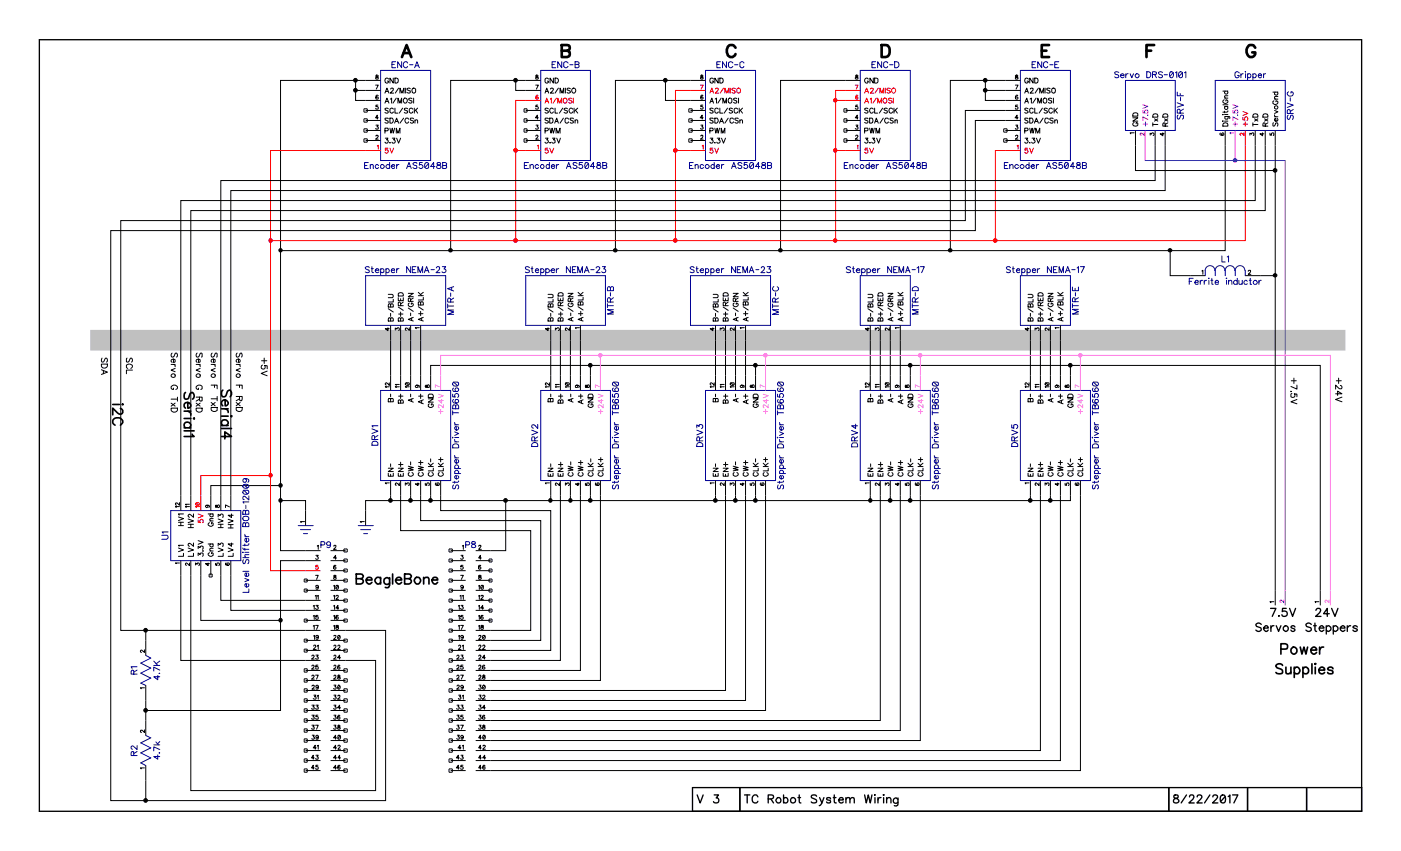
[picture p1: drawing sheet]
<svg xmlns="http://www.w3.org/2000/svg" width="356mm" height="216mm" viewBox="0 0 356 216" stroke-linecap="round" stroke-linejoin="round" font-family="sans-serif">
<path d="M0 0h355.6v215.9h-355.6z" fill-rule="evenodd" fill="#fff" stroke="#fff" stroke-width=".34"/>
<path d="M102 14.5l1.2-3.1 1.2 3.1M102.4 13.5h1.5M142.6 11.4l1.8 .1 .2 .8-.2 .4-.5 .2 .5 .1a.82 .82 0 0 1 .2 .9 .82 .82 0 0 1-.7 .6h-1.3zM142.6 12.9h1.3M186.7 12.1a1.14 1.14 0 0 0-1.3-.7 1.14 1.14 0 0 0-.9 1.1 1.92 1.92 0 0 0 .8 2 1.26 1.26 0 0 0 1.4-.8M223.8 11.4h1a1.53 1.53 0 0 1 .9 2.3l-.4 .6-1.5 .2zM264.4 12.9h1.2M266.3 11.4h-1.9v3.1h1.9M291 12.9h1.2M292.9 11.4h-1.9v3.1M318.6 12.1a1.14 1.14 0 0 0-1.3-.7 1.14 1.14 0 0 0-.9 1.1 1.36 1.36 0 0 0 .3 1.5 1.36 1.36 0 0 0 1.5 .3l.4-.6v-.4h-.8" fill="none" stroke="#000" stroke-width=".68"/>
<path d="M23.1 83.9h318.3v4.9h-318.3z" fill="#c0c0c0"/>
<path d="M23 83.8h318.4v5h-318.4z" fill="none" stroke="#c0c0c0" stroke-width=".25"/>
<g fill="none" stroke="#000" stroke-width=".42">
<path d="M47.1 99.6a1.2 1.2 0 0 0 0 1.7 .67 .67 0 0 0 .8-.5l.4-1 .4-.2a.95 .95 0 0 1 .6 .8 .95 .95 0 0 1-.4 .9M56.6 99a1.16 1.16 0 0 0 0 1.7 .67 .67 0 0 0 .8-.5l.3-1 .7-.2a1.16 1.16 0 0 1 0 1.7M28.6 102.6h1.7M29.2 107.9a.96 .96 0 0 1-.6-1.1 .96 .96 0 0 1 .9-.8 1.24 1.24 0 0 1 1.7 1.2l-.6 .7M30.6 103.6a.87 .87 0 0 1 .6 1l-.3 .4a.89 .89 0 0 1-1.1-.3l-1.2-1.2v1.7M31 102.6h.2zM46.7 104.3h1.7M46.7 106.2h1.7M46.7 108.5h1.7M46.7 109.3h2.6M47.1 108.5a.8 .8 0 0 1-.2-1.1 .8 .8 0 0 1 1.2 0 .8 .8 0 0 1-.1 1.1M47.7 102.1v1.4a.75 .75 0 0 0 .8-.8 .75 .75 0 0 0-1.1-.6 .78 .78 0 0 0-.7 .6 .78 .78 0 0 0 .4 .8"/>
<path d="M47.7 104.3a.88 .88 0 0 1 .7 1M48.8 110.2l.5 .5h-2.6M49.1 106.2h.3l-.1 .1zM56.2 110.7h2.6l-1.7-1.1v1.7M56.2 103.7h1.7M56.2 105.6h1.7M56.2 107.9h1.7M56.2 108.7h2.6M56.6 107.9a.8 .8 0 0 1-.2-1.1 .8 .8 0 0 1 1.2 0 .8 .8 0 0 1-.1 1.1M57.1 101.4v1.6a.79 .79 0 0 0 .7-1.2 .79 .79 0 0 0-1.2-.2 .82 .82 0 0 0 0 1.4M57.1 103.7a.86 .86 0 0 1 .8 .9M58.6 105.6h.2v.1z"/>
<path d="M90.4 145.6l1.5 .1a.6 .6 0 0 1 0 1l-.4 .1a.74 .74 0 0 1 .7 .9l-.7 .5h-1.1zM90.4 146.8h1.1M93 147.2h1.4a.77 .77 0 0 0-1.1-.7 .77 .77 0 0 0-.3 1.2 .74 .74 0 0 0 .7 .5 .74 .74 0 0 0 .7-.5M96.6 146.8a.8 .8 0 0 0-1.2-.1 .8 .8 0 0 0 0 1.2 .8 .8 0 0 0 1.2-.2M96.6 146.5v1.7M98.9 146.6v1.9l-.2 .3a.67 .67 0 0 1-.9 .2M98.9 146.9a.81 .81 0 0 0-1.2-.1 .81 .81 0 0 0 0 1.2 .81 .81 0 0 0 1.2-.1M99.7 145.6v2.6M100.4 147.2h1.5a.8 .8 0 0 0-1.2-.6 .8 .8 0 0 0 .1 1.4 .68 .68 0 0 0 1.1-.3M102.7 145.6l1.4 .1a.6 .6 0 0 1 .3 .7 .6 .6 0 0 1-.6 .4 .68 .68 0 0 1 .6 .7 .68 .68 0 0 1-.6 .7h-1.1zM102.7 146.8h1.1M105.5 146.6a.84 .84 0 0 1 1.3 .7 .84 .84 0 0 1-1.3 .7 .92 .92 0 0 1 0-1.4z"/>
<path d="M107.5 146.9a.89 .89 0 0 1 1.2-.3l.2 .3v1.3M107.5 146.5v1.7M109.6 147.2h1.5v-.3a.79 .79 0 0 0-1.2-.2 .79 .79 0 0 0 0 1.2 .79 .79 0 0 0 1.2-.2M325.1 164.7l1.5-.1 .2-.4-.1-.6-.5-.3h-1.1v2.6M325.5 168.8a.93 .93 0 0 0-.9-.4 .93 .93 0 0 0-.8 .7l.3 .3 1 .4a.66 .66 0 0 1 .3 1.1 1.45 1.45 0 0 1-1.6-.3M326.4 169.2l.1 1.7a.89 .89 0 0 0 1.2-.4M327.7 169.2v1.7M328.5 169.7a.83 .83 0 0 1 1.3-.1 .83 .83 0 0 1-.2 1.3 .79 .79 0 0 1-1.1-.3M328.5 169.2v2.7M330 164.2l.5 1.7 .5-1.7 .5 1.7 .4-1.7M330.7 169.7a.8 .8 0 0 1 1.2-.2 .8 .8 0 0 1 0 1.2 .8 .8 0 0 1-1.2-.1M330.7 169.2v2.7"/>
<path d="M332.7 164.9h1.5a.75 .75 0 0 0-.9-.8 .75 .75 0 0 0-.6 1.1 .75 .75 0 0 0 .6 .7 .75 .75 0 0 0 .9-.4M333 168.4v2.5M333.8 168.3l.2 .1-.2 .2zM333.8 169.2v1.7M334.8 170h1.4a.75 .75 0 0 0-.9-.8 .75 .75 0 0 0-.5 1.1 .78 .78 0 0 0 .6 .6 .78 .78 0 0 0 .8-.3M334.9 164.2v1.7M336 164.2a.88 .88 0 0 0-1.1 .7M338.3 169.7l-.1-.3a.82 .82 0 0 0-1.2 .3l.1 .2 1.1 .4 .1 .3a.79 .79 0 0 1-1.3 0"/>
<circle cx="328.4" cy="165" r=".85"/>
</g>
<g fill="none" stroke="#000" stroke-width=".34">
<path d="M10 10.1h335.6v195.7h-335.6zM320.1 158.4a.74 .74 0 0 0-.7-.4 .74 .74 0 0 0-.6 .6l.1 .3 .8 .3a.47 .47 0 0 1 .4 .3 .47 .47 0 0 1-.1 .5 .81 .81 0 0 1-1.2-.1M320.7 159.3h1.2v-.1a.63 .63 0 0 0-1-.2 .63 .63 0 0 0 .2 1l.5 .2 .3-.3M322.5 154.3h1.3l-.9 2.1M322.6 158.8v1.4M323.3 158.8h-.3l-.4 .5M323.9 158.8l.6 1.4 .6-1.4M324.5 156.3h.2zM326.5 154.3h-1v.9a.72 .72 0 0 1 1.1 0 .72 .72 0 0 1-.2 1 .72 .72 0 0 1-1-.2M327.3 154.3l.8 2.1 .7-2.1M328.7 159.1l-.4-.3-.6 .1v.4l.9 .3 .1 .3-.4 .3h-.3l-.3-.3M332.8 158.4a.74 .74 0 0 0-.7-.4 .74 .74 0 0 0-.6 .6l.1 .3 .8 .3a.47 .47 0 0 1 .4 .3 .47 .47 0 0 1-.1 .5 .81 .81 0 0 1-1.2-.1"/>
<path d="M333.4 158.8h.7M333.8 158.1v1.7l.4 .4M334 154.9l.4-.6 .7 .2 .1 .4-.3 .5-1 1h1.4M334.9 159.3h1.1a.65 .65 0 0 0-.9-.5 .65 .65 0 0 0-.2 1.1l.2 .1a.56 .56 0 0 0 .9-.1M336.6 159.1a.66 .66 0 0 1 1-.1 .66 .66 0 0 1 0 1 .66 .66 0 0 1-1-.1M336.6 158.8v2.1M337.4 155.7h-1.4l.9-1.4v2.1M338 154.3l.8 2.1 .8-2.1M338.4 159.1a.66 .66 0 0 1 1-.1 .66 .66 0 0 1 0 1 .66 .66 0 0 1-1-.1M338.4 158.8v2.1M340.2 159.3h1.2a.59 .59 0 0 0-.6-.6 .59 .59 0 0 0-.6 .6l.1 .6a.61 .61 0 0 0 .5 .3 .61 .61 0 0 0 .6-.3M342 158.8v1.4"/>
<path d="M342.8 158.8h-.3l-.5 .5M344.5 159.1l-.4-.3-.7 .3 1 .5v.4l-.6 .2-.4-.3M187.8 199.8v6M296.7 199.8v6M316.7 199.8v6M331.6 199.8v6M345.6 199.8h-169.8v6M177 201.7l.7 2 .8-2M181.3 201.7h1.1l-.6 .7a.7 .7 0 0 1 .5 1.1 .7 .7 0 0 1-1.2-.1M189 201.7h1.3M189.7 201.7v2M192.4 202.2a.74 .74 0 0 0-.9-.5 .74 .74 0 0 0-.6 .7 .91 .91 0 0 0 .1 1 .91 .91 0 0 0 .9 .3l.5-.4"/>
<path d="M195 202.7l1.2-.2 .1-.2v-.5l-1.3-.1v2M195.7 202.7l.6 1M198.9 202.7a.64 .64 0 0 1 1.1 .2 .64 .64 0 0 1-.8 .8l-.3-.2M198.9 201.7v2M202.5 202.4h.7M202.9 201.7v1.7v.2l.4 .1M207.3 202a.74 .74 0 0 0-.8-.3 .74 .74 0 0 0-.6 .5l1.4 .9v.4l-.5 .2-.9-.2M208 202.4l.6 1.3-.7 .7M209.1 202.4l-.5 1.3M210.8 202.7a.6 .6 0 0 0-.9-.3v.5l.8 .2 .1 .4a.6 .6 0 0 1-1 0M211.5 202.4h.7M211.8 201.7v1.7v.2l.5 .1"/>
<path d="M212.9 202.9h1.1v-.1a.62 .62 0 0 0-.7-.4 .62 .62 0 0 0-.4 .7 .68 .68 0 0 0 1 .5l.1-.1M214.7 202.8l.4-.4h.5l.1 1.3M214.7 202.4v1.3M215.7 202.8l.5-.4h.5l.1 1.3M219.5 201.7l.4 2 .5-2 .5 2 .4-2M222.1 201.6v.2zM222.1 202.4v1.3M222.8 202.4v1.3M223.6 202.4a.6 .6 0 0 0-.8 .5M224.3 201.6l.2 .1-.2 .1zM224.3 202.4v1.3M225 202.8l.3-.4h.7l.1 1.3"/>
<path d="M225 202.4v1.3M227.9 202.4l-.1 1.9-.3 .2-.5-.1M227.9 202.8a.66 .66 0 0 0-1-.1 .66 .66 0 0 0 0 .9 .66 .66 0 0 0 1-.1M298 201.8v.6l1.2 .6a.72 .72 0 0 1-.5 .7 .72 .72 0 0 1-.8-.3 1.01 1.01 0 0 1 1.1-1v-.6zM301.2 201.7l-1.4 2M301.9 202.2l.2-.4 .6-.1 .2 .1 .1 .5-.2 .5-1 .9h1.3M303.9 202.2a.59 .59 0 0 1 .6-.5 .59 .59 0 0 1 .6 .6l-1.3 1.4h1.3M307.1 201.7l-1.4 2M307.8 202.2a.59 .59 0 0 1 .7-.5 .59 .59 0 0 1 .5 .6l-1.2 1.4h1.3M310 201.8a.64 .64 0 0 1 1 .3v1.3a.68 .68 0 0 1-1.2 0 1.73 1.73 0 0 1 .2-1.6zM311 202.1l-1.2 1.3M311.7 202.1l.5-.4v2"/>
<path d="M312.8 201.7h1.4l-1 2"/>
<circle cx="326.3" cy="159.4" r=".69"/>
<circle cx="197.6" cy="203" r=".68"/>
<circle cx="201.3" cy="203" r=".69"/>
</g>
<g fill="none" stroke="#000" stroke-width=".25">
<path d="M95.4 19.1l.1 .4 .5 .2a.31 .31 0 0 1-.4 .4 .31 .31 0 0 1-.1-.5l.5-.4-.2-.2zM99.8 19.8v1.3l-.8-1.3v1.3M100.2 19.8h.5a.68 .68 0 0 1 .4 .6 .68 .68 0 0 1-.4 .7h-.5zM136.1 19.1v.3l.6 .3-.2 .4-.5-.1v-.4l.6-.3-.2-.3zM140.5 19.8v1.3l-.9-1.3v1.3M140.9 19.8h.4a.68 .68 0 0 1 .4 .6 .68 .68 0 0 1-.4 .7h-.4zM177.9 19.1v.3l.6 .3a.31 .31 0 0 1-.4 .4 .31 .31 0 0 1-.1-.5l.4-.2v-.3zM182.3 19.8v1.3l-.9-1.3v1.3M182.7 19.8h.4a.68 .68 0 0 1 .5 .6 .68 .68 0 0 1-.5 .7h-.4zM217.2 19.2l.6 .4-.1 .5h-.4l-.2-.4 .7-.5-.2-.2zM221.7 19.8v1.3l-.9-1.3v1.3M222 19.8h.4a.68 .68 0 0 1 .5 .6 .68 .68 0 0 1-.5 .7h-.4z"/>
<path d="M257.8 19.1l.1 .4 .5 .2a.31 .31 0 0 1-.4 .4 .31 .31 0 0 1-.1-.5l.3-.1 .1-.4zM262.2 19.8v1.3l-.8-1.3v1.3M262.6 19.8h.5a.68 .68 0 0 1 .4 .6 .68 .68 0 0 1-.4 .7h-.5zM90.3 20.4v2.5h6.3M90.3 22.9v2.6h6.3M92.4 35.2h.8v.9h-.8zM92.4 27.6h.8v.8h-.8zM92.4 30.1h.8v.9h-.8zM92.4 32.7h.8v.8h-.8zM92.8 35.6h3.8M92.8 33.1h3.8M92.8 30.6h3.8"/>
<path d="M92.8 28h3.8M95.3 21.6h.7l-.5 1M95.4 34.5v-.1a.33 .33 0 0 1 .5 0 .33 .33 0 0 1-.1 .5l-.5 .4h.7M95.4 31.8h.6l-.3 .4a.31 .31 0 0 1 .3 .3 .31 .31 0 0 1-.4 .3l-.3-.2M95.9 26.7h-.5v.4a.36 .36 0 0 1 .5 0 .36 .36 0 0 1-.1 .6 .36 .36 0 0 1-.5-.2M96 29.9h-.7l.5-.7v1M96 24.3l-.1-.1a.48 .48 0 0 0-.6 .4 .48 .48 0 0 0 .4 .5h.3a.32 .32 0 0 0-.2-.5 .32 .32 0 0 0-.4 .2M96.6 20.4h-25.4v119.3h10.2M97.7 33.2l.8-.1v-.6h-.8v1.3M97.7 26.2l.5-1.3 .5 1.3M97.7 23.6l.5-1.2 .5 1.2M97.8 35.1h.7l-.4 .4 .4 .1a.48 .48 0 0 1-.1 .6 .48 .48 0 0 1-.6 0l-.1-.1"/>
<path d="M97.9 25.7h.6M97.9 23.2h.6M98.6 30.1l-.1-.1h-.7v.5l.7 .1 .1 .5-.3 .1-.6-.1M98.6 27.6l-.3-.2-.6 .2 .1 .3 .7 .2 .1 .3-.3 .3-.6-.2M98.6 20.1a.55 .55 0 0 0-.7-.1 .55 .55 0 0 0-.1 .8 .55 .55 0 0 0 .8 .1v-.3h-.3M99 36.2v.1zM99 32.5l.2 1.3 .4-1.3 .2 1.3 .4-1.3M99 30h.4a.68 .68 0 0 1 .4 .6 .68 .68 0 0 1-.4 .6h-.4zM99.1 25.1l.3-.2v1.3M99.1 22.6l.3-.2h.4v.5l-.7 .7h.8M99.6 35.1h.6l-.3 .4h.2a.46 .46 0 0 1 .2 .6 .46 .46 0 0 1-.7 .1l-.1-.1M99.8 27.7a.54 .54 0 0 0-.7-.1 .54 .54 0 0 0-.1 .8l.3 .3h.3l.2-.3"/>
<path d="M100.2 31.2l.5-1.2 .5 1.2M100.2 27.4v1.3h.8M100.4 30.8h.6M100.6 33.8v-1.3l.4 1.3 .5-1.3v1.3M100.6 24.9l-.9 1.3M100.7 35.1l.5 1.2 .5-1.2M101 26.2v-1.3l.5 1.3 .4-1.3v1.3M101.2 22.4l-.9 1.2M101.5 23.6v-1.2l.5 1.2 .5-1.2v1.2M102.2 27.4l-.9 1.3M102.4 30l-.9 1.2M102.6 25a.57 .57 0 0 1 .8 .6 .57 .57 0 0 1-.9 .4l-.1-.6z"/>
<path d="M103 22.4v1.2M103.5 27.6l-.4-.2-.5 .2 .1 .3 .7 .2 .1 .4-.4 .2-.5-.2M103.7 30.2a.53 .53 0 0 0-.7-.2 .53 .53 0 0 0-.2 .7 .47 .47 0 0 0 .4 .6 .47 .47 0 0 0 .5-.4M104.1 22.5l-.2-.1-.6 .1 .2 .4 .6 .2v.4l-.2 .1-.6-.1M104.6 25.1l-.3-.2-.6 .2 .2 .3 .7 .3v.3l-.3 .2-.6-.2M104.6 22.5a.56 .56 0 0 1 .9 .5 .56 .56 0 0 1-.9 .5zM104.7 27.7a.54 .54 0 0 0-.7-.1 .54 .54 0 0 0-.1 .8l.3 .3h.3l.2-.3M105 30.1l-.2-.1h-.6l-.1 .4 .7 .2 .2 .5-.4 .1-.5-.1M105 24.9v1.3M105.2 27.4v1.3M105.3 30.6l.5-.2 .2 .8M105.3 30.4v.8"/>
<path d="M105.5 27.9l.5 .8M106 27.4l-.8 .9M130.9 20.4v2.5h6.3M133 35.2h.8v.9h-.8zM133 32.7h.8v.8h-.8zM133 30.1h.8v.9h-.8zM133 27.6h.8v.8h-.8zM133.4 35.6h3.8M133.4 33.1h3.8M133.4 30.6h3.8M133.4 28h3.8M136 34.5l.1-.2h.3l.2 .2-.6 .8h.7"/>
<path d="M136 21.6h.7l-.6 1M136.1 31.8h.5l-.3 .4h.2a.35 .35 0 0 1 0 .5 .35 .35 0 0 1-.5-.1M136.5 26.7h-.4l-.1 .4a.39 .39 0 0 1 .5 0 .39 .39 0 0 1 0 .5 .39 .39 0 0 1-.5 0v-.1M136.7 29.9h-.8l.5-.7v1M137.2 20.4h-22.8v43.2M138.3 33.2l.7-.1 .2-.2-.1-.3-.8-.1v1.3M138.3 23.6l.5-1.2 .5 1.2M138.4 35.1h.7l-.3 .4h.1a.46 .46 0 0 1 .2 .7 .46 .46 0 0 1-.8 0v-.1M138.5 23.2h.6M139.2 30.1l-.2-.1h-.6l-.1 .4 .7 .2 .2 .5-.3 .1-.6-.1M139.2 27.6l-.3-.2-.6 .2v.3l.7 .2 .2 .4-.3 .2-.6-.2M139.2 20.1a.49 .49 0 0 0-.7-.2 .49 .49 0 0 0-.2 .7 .43 .43 0 0 0 .5 .5 .43 .43 0 0 0 .4-.5h-.3"/>
<path d="M139.5 36.2h.2zM139.5 32.5l.4 1.3 .2-1.3 .4 1.3 .3-1.3M139.5 30h.5a.68 .68 0 0 1 .4 .6 .68 .68 0 0 1-.4 .6h-.5zM139.7 22.6l.3-.2 .5 .2-.8 1h.8M140.2 35.1h.7l-.4 .4a.46 .46 0 0 1 .4 .4 .46 .46 0 0 1-.3 .5 .46 .46 0 0 1-.6-.3M140.5 27.7a.55 .55 0 0 0-.8 0 .55 .55 0 0 0-.1 .7 .55 .55 0 0 0 .8 .1l.1-.1M140.8 31.2l.5-1.2 .4 1.2M140.9 27.4v1.3h.7M141 30.8h.6M141.1 33.8v-1.3l.5 1.3 .6-1.3v1.3M141.3 35.1l.5 1.2 .4-1.2M141.7 22.4l-.8 1.2"/>
<path d="M142.2 23.6v-1.2l.5 1.2 .4-1.2v1.2M142.8 27.4l-.8 1.3M143 30l-.8 1.2M143.5 22.4v1.2M144 27.6l-.2-.2-.6 .2 .1 .3 .7 .3v.3l-.2 .2-.6-.2M144.3 30.2a.49 .49 0 0 0-.7-.2 .49 .49 0 0 0-.2 .7 .43 .43 0 0 0 .4 .5 .43 .43 0 0 0 .5-.3M144.8 22.5l-.4-.1-.5 .1 .1 .4 .6 .1 .2 .3-.4 .3-.5-.1M145.4 27.7a.55 .55 0 0 0-.8 0 .55 .55 0 0 0-.1 .7 .55 .55 0 0 0 .8 .1l.1-.1M145.4 22.4a.57 .57 0 0 1 .8 .6 .57 .57 0 0 1-.9 .5l-.2-.6zM145.5 30.1v-.1h-.7v.5l.7 .1v.5l-.3 .1-.5-.1M145.7 27.4v1.3M146 30.6l.2-.2 .4 .1v.7"/>
<path d="M146 30.4v.8M146 27.9l.6 .8M146.6 27.4l-.9 .9M168.9 20.4v5.1h10.2M174.8 35.2h.9v.9h-.9zM174.8 32.7h.9v.8h-.9zM174.8 30.1h.9v.9h-.9zM174.8 27.6h.9v.8h-.9zM175.3 35.6h3.8M175.3 33.1h3.8M175.3 30.6h3.8M175.3 28h3.8"/>
<path d="M177.9 34.5v-.1a.33 .33 0 0 1 .5 0 .33 .33 0 0 1-.1 .5l-.5 .4h.7M177.9 31.8h.5l-.3 .4h.3a.37 .37 0 0 1-.1 .5 .37 .37 0 0 1-.5-.1M178.4 26.7h-.5v.4a.36 .36 0 0 1 .5 0 .36 .36 0 0 1-.1 .6 .36 .36 0 0 1-.5-.2M178.4 24.3v-.1a.48 .48 0 0 0-.6 .4 .48 .48 0 0 0 .3 .5h.2a.31 .31 0 0 0 .1-.4 .31 .31 0 0 0-.5 0v.1M178.5 29.9h-.8l.5-.7v1M179.1 20.4h-22.9v43.2M180.2 33.2l.7-.1v-.6h-.7v1.3M180.2 26.2l.5-1.3 .4 1.3M180.3 35.1h.6l-.3 .4 .3 .1a.48 .48 0 0 1 0 .6 .48 .48 0 0 1-.6 0l-.1-.1M180.3 25.7h.6M181 30.1l-.1-.1h-.6v.5l.6 .1 .1 .5-.3 .1-.5-.1M181 27.6l-.3-.2-.5 .2 .1 .3 .6 .2 .1 .4-.3 .2-.5-.2"/>
<path d="M181.1 20.1a.55 .55 0 0 0-.8-.1 .55 .55 0 0 0 0 .8 .55 .55 0 0 0 .7 .1l.1-.3h-.3M181.4 36.2v.1zM181.4 32.5l.3 1.3 .3-1.3 .3 1.3 .3-1.3M181.4 30h.5a.68 .68 0 0 1 .4 .6 .68 .68 0 0 1-.4 .6h-.5zM181.5 25.1l.4-.2v1.3M182 35.1h.7l-.3 .4 .4 .4-.4 .4-.5-.2M182.3 27.7a.49 .49 0 0 0-.7-.2 .49 .49 0 0 0-.2 .7 .43 .43 0 0 0 .4 .5 .43 .43 0 0 0 .5-.3M182.6 31.2l.5-1.2 .5 1.2M182.7 27.4v1.3h.8M182.8 30.8h.7M183 33.8v-1.3l.5 1.3 .5-1.3v1.3M183 24.9l-.8 1.3"/>
<path d="M183.1 35.1l.5 1.2 .5-1.2M183.5 26.2v-1.3l.5 1.3 .4-1.3v1.3M184.7 27.4l-.9 1.3M184.8 30l-.8 1.2M184.9 25.1a.56 .56 0 0 1 .9 .4 .56 .56 0 0 1-.9 .5zM185.9 27.6l-.3-.2-.5 .2 .1 .3 .6 .2 .1 .3-.3 .3-.5-.2M186.2 30.2a.53 .53 0 0 0-.7-.2 .53 .53 0 0 0-.2 .7 .47 .47 0 0 0 .3 .6 .47 .47 0 0 0 .6-.4M187 25.1l-.2-.2-.6 .2 .2 .3 .5 .2 .1 .2-.2 .4-.6-.2M187.2 27.7a.49 .49 0 0 0-.7-.2 .49 .49 0 0 0-.1 .7 .43 .43 0 0 0 .3 .5 .43 .43 0 0 0 .5-.3M187.4 30.1l-.1-.1h-.6l-.2 .1 .2 .4 .7 .2v.4l-.3 .1-.6-.1M187.5 24.9v1.3M187.6 27.4v1.3"/>
<path d="M187.8 30.6l.5-.2 .2 .8M187.8 30.4v.8M187.9 27.9l.6 .8M188.5 27.4l-.9 .9M214.2 35.2h.8v.9h-.8zM214.2 32.7h.8v.8h-.8zM214.2 30.1h.8v.9h-.8zM214.2 27.6h.8v.8h-.8zM214.6 35.6h3.8M214.6 33.1h3.8M214.6 30.6h3.8M214.6 28h3.8"/>
<path d="M217.2 34.5l.1-.2h.3l.2 .3-.7 .7h.7M217.3 31.8h.5l-.4 .4a.31 .31 0 0 1 .4 .3 .31 .31 0 0 1-.5 .3l-.2-.2M217.7 26.7h-.4l-.1 .4a.36 .36 0 0 1 .5 0 .36 .36 0 0 1-.1 .6 .36 .36 0 0 1-.5-.2M217.8 29.9h-.7l.5-.7v1M218.4 20.4h-20.3v43.2M219.5 33.2l.7-.1 .1-.5-.8-.1v1.3M219.6 35.1h.7l-.4 .4a.46 .46 0 0 1 .5 .4 .46 .46 0 0 1-.4 .5 .46 .46 0 0 1-.5-.3M220.3 30.1l-.1-.1h-.6l-.1 .1 .1 .4 .7 .2v.4l-.3 .1-.5-.1M220.3 27.6l-.3-.2-.5 .2 .1 .3 .7 .3v.3l-.3 .2-.5-.2M220.4 20.1a.55 .55 0 0 0-.8-.1 .55 .55 0 0 0 0 .8 .55 .55 0 0 0 .7 .1l.1-.3h-.3M220.7 36.2h.2zM220.7 32.5l.4 1.3 .2-1.3 .4 1.3 .2-1.3"/>
<path d="M220.7 30h.4a.68 .68 0 0 1 .5 .6 .68 .68 0 0 1-.5 .6h-.4zM221.4 35.1h.6l-.3 .4 .3 .1 .1 .3-.4 .4-.5-.2M221.7 27.7a.55 .55 0 0 0-.8 0 .55 .55 0 0 0-.1 .7 .55 .55 0 0 0 .8 .1l.1-.1M222 31.2l.4-1.2 .5 1.2M222 27.4v1.3h.8M222.2 30.8h.6M222.3 33.8v-1.3l.5 1.3 .5-1.3v1.3M222.5 35.1l.5 1.2 .4-1.2M224 27.4l-.8 1.3M224.2 30l-.8 1.2M225.2 27.6l-.2-.2-.6 .2 .1 .3 .7 .3v.3l-.2 .2-.6-.2M225.5 30.2a.53 .53 0 0 0-.7-.2 .53 .53 0 0 0-.3 .7 .48 .48 0 0 0 .4 .5 .48 .48 0 0 0 .6-.3"/>
<path d="M226.6 27.7a.55 .55 0 0 0-.8 0 .55 .55 0 0 0-.1 .7 .55 .55 0 0 0 .8 .1l.1-.1M226.7 30.1l-.1-.1h-.6v.5l.6 .1 .1 .5-.3 .1-.5-.1M226.9 27.4v1.3M227.2 30.6l.2-.2 .4 .1v.7M227.2 30.4v.8M227.2 27.9l.6 .8M227.8 27.4l-.9 .9M250.1 20.4v2.5h8.9M250.1 22.9v2.6h8.9M254.8 35.2h.8v.9h-.8zM254.8 32.7h.8v.8h-.8zM255.2 35.6h3.8"/>
<path d="M255.2 33.1h3.8M257.7 34.5l.1-.1a.33 .33 0 0 1 .5 0 .33 .33 0 0 1-.1 .5l-.5 .4h.7M257.7 21.6h.7l-.5 1M257.8 31.8h.5l-.2 .4h.2a.37 .37 0 0 1 0 .5 .37 .37 0 0 1-.6-.1M258.3 26.7h-.5l-.1 .4a.39 .39 0 0 1 .6 0 .39 .39 0 0 1-.1 .6h-.4l-.1-.2M258.3 24.3v-.1a.47 .47 0 0 0-.6 .4 .47 .47 0 0 0 .5 .5 .31 .31 0 0 0 .1-.4 .31 .31 0 0 0-.5 0l-.1 .1M258.4 29.9h-.8l.5-.7v1M259 20.4h-17.8v43.2h-170M259 28h-14v28h-214.4v103.9h6.4v6.4M259 30.6h-11.4v27.9h-219.5v144.6h69.8v-43.2h-14M260.1 33.2l.7-.1 .1-.2v-.3l-.8-.1v1.3M260.1 26.2l.5-1.3 .4 1.3"/>
<path d="M260.1 23.6l.5-1.2 .4 1.2M260.2 35.1h.7l-.4 .4h.2a.46 .46 0 0 1 .2 .6 .46 .46 0 0 1-.7 .1l-.1-.1M260.3 25.7h.6M260.3 23.2h.6M260.9 30.1l-.1-.1h-.6v.5l.6 .1 .1 .5-.3 .1-.5-.1M260.9 27.6l-.3-.2-.5 .2 .1 .3 .6 .2 .1 .3-.3 .3-.5-.2M261 20.1a.55 .55 0 0 0-.7-.1 .55 .55 0 0 0-.1 .8 .55 .55 0 0 0 .7 .1l.1-.3h-.3M261.4 36.2v.1zM261.4 32.5l.2 1.3 .4-1.3 .2 1.3 .4-1.3M261.4 30h.4a.68 .68 0 0 1 .4 .6 .68 .68 0 0 1-.4 .6h-.4zM261.5 25.1l.3-.2v1.3M261.5 22.6a.36 .36 0 0 1 .5-.2 .36 .36 0 0 1 .2 .5l-.7 .7h.8"/>
<path d="M262 35.1h.6l-.3 .4h.2a.46 .46 0 0 1 .1 .7 .46 .46 0 0 1-.7 0v-.1M262.2 27.7a.49 .49 0 0 0-.7-.2 .49 .49 0 0 0-.1 .7 .43 .43 0 0 0 .3 .5 .43 .43 0 0 0 .5-.3M262.6 31.2l.5-1.2 .5 1.2M262.6 27.4v1.3h.7M262.7 30.8h.7M262.9 33.8v-1.3l.5 1.3 .5-1.3v1.3M263 24.9l-.9 1.3M263.1 35.1l.5 1.2 .5-1.2M263.4 26.2v-1.3l.5 1.3 .4-1.3v1.3M263.6 22.4l-.9 1.2M263.9 23.6v-1.2l.5 1.2 .5-1.2v1.2M264.6 27.4l-.9 1.3"/>
<path d="M264.8 30l-.9 1.2M264.8 25.1a.56 .56 0 0 1 .9 .4 .56 .56 0 0 1-.9 .5zM265.3 22.4v1.2M265.9 27.6l-.4-.2-.5 .2 .1 .3 .6 .2 .2 .3-.4 .3-.5-.2M266.1 30.2a.53 .53 0 0 0-.7-.2 .53 .53 0 0 0-.2 .7 .47 .47 0 0 0 .4 .6 .47 .47 0 0 0 .5-.4M266.5 22.5l-.3-.1-.5 .1 .1 .4 .6 .1 .1 .5-.3 .1-.5-.1M267 25.1l-.4-.2-.5 .2 .1 .3 .7 .2 .1 .2-.4 .4-.5-.2M267 22.6a.55 .55 0 0 1 .7 0 .55 .55 0 0 1 .1 .7 .55 .55 0 0 1-.8 .2zM267.1 27.7a.55 .55 0 0 0-.7 0 .55 .55 0 0 0-.1 .7 .55 .55 0 0 0 .7 .1l.1-.1M267.3 30.1l-.1-.1h-.6l-.2 .1 .2 .4 .7 .2v.4l-.3 .1-.6-.1M267.4 24.9v1.3M267.5 27.4v1.3"/>
<path d="M267.7 30.6l.5-.2 .2 .8M267.7 30.4v.8M267.8 27.9l.6 .8M268.4 27.4l-.9 .9M287.5 29.9h1.3l-1.3 .8h1.3M287.7 28.7h.9l.2 .2v.6h-1.3zM287.9 31.1a.47 .47 0 0 0-.4 .5 .47 .47 0 0 0 .5 .4h.4a.47 .47 0 0 0 .4-.5 .47 .47 0 0 0-.4-.4v.3M287.9 33.7h-1l.1 .3M288.2 33.1v10.2h35.5v110.3M291.9 34.3v-.5l.4 .2a.33 .33 0 0 1 .5-.2 .33 .33 0 0 1-.1 .6M292.6 31.6h1.3M292.6 31.2v.8"/>
<path d="M292.8 29h.9l.2 .7h-1.3zM293 30.1l.9 .6M293.2 33.1v12.7h-237.2v83.7M293.9 30.1l-.9 .6M295.1 33.7v.8l-.6-.5h1M295.3 29h.9l.2 .7h-1.3zM295.6 30.1l.8 .6M295.7 33.1v15.2h-237.1v81.2M295.7 32v-.8h-.5l-.1 .8h1.3M296.4 31.2l-.7 .4M296.4 30.1l-.8 .6M309.8 33.8h-.1a.48 .48 0 0 0 .3 .6 .48 .48 0 0 0 .6-.4v-.1a.31 .31 0 0 0-.4-.1 .31 .31 0 0 0 0 .5h.1"/>
<path d="M310.3 30.7h.2zM310.3 29h.2zM310.4 26.6h1.3M310.4 23.1h1.3M310.6 31.2a.73 .73 0 0 1 .8 .1 .73 .73 0 0 1 .3 .7h-1.3zM310.7 25.3a.57 .57 0 0 0 0 .9 .57 .57 0 0 0 .9-.2l.1-.3-.2-.3-.4-.1v.4M310.8 30.7h.9M310.8 29h.9M310.8 28.2v.4M310.8 27h.9M310.8 24.9h.9M310.9 29.5h1.1l.1 .6"/>
<path d="M311 33.1v30.5h-69.8M311 27a.43 .43 0 0 0-.1 .6 .43 .43 0 0 0 .7 0 .43 .43 0 0 0-.1-.6M311 23.1a.43 .43 0 0 0-.1 .6 .43 .43 0 0 0 .7 0 .43 .43 0 0 0-.1-.6M311.1 29.5l-.2 .1a.41 .41 0 0 0 .4 .6 .41 .41 0 0 0 .3-.7M311.7 28.1l-.3 .3h-1M311.7 24.3h-.8l-.1 .3 .3 .3M317.2 34.3v-.5l.5 .2v-.1a.35 .35 0 0 1 .5-.1 .35 .35 0 0 1-.1 .6M318 31.6h1.3M318 31.2v.8M318.2 29a.73 .73 0 0 1 .8 0 .73 .73 0 0 1 .3 .7h-1.3zM318.4 30.1l.9 .6M318.6 33.1v17.8h-272.7v78.6"/>
<path d="M319.3 30.1l-.9 .6M320.5 33.7v.8l-.7-.5h1M320.7 29a.73 .73 0 0 1 .8 0 .73 .73 0 0 1 .3 .7h-1.3zM321 30.1l.8 .6M321.1 33.1v20.3h-272.7v76.1M321.1 32v-.8h-.5l-.1 .8h1.3M321.8 31.2l-.7 .4M321.8 30.1l-.8 .6M322.3 33.8v.5h.4a.36 .36 0 0 1 .1-.5 .36 .36 0 0 1 .5 .1 .36 .36 0 0 1-.1 .5M323.1 23.4h1.3M323.3 31.2h-.2v.7h.4l.3-.7h.4l.2 .3-.2 .5M323.3 25.6a.5 .5 0 0 0-.2 .5 .5 .5 0 0 0 .4 .4h.3a.47 .47 0 0 0 .6-.5 .47 .47 0 0 0-.6-.4v.2"/>
<path d="M323.5 29.1v.4l.3 .1M323.5 28l.9 .4-.9 .4M323.5 29.6h.9M323.5 25.1h.9M323.7 23.4a.43 .43 0 0 0-.1 .6 .43 .43 0 0 0 .7 0 .43 .43 0 0 0-.1-.6M323.7 33.1v10.2M324.2 30.1a.39 .39 0 0 1 0 .5 .39 .39 0 0 1-.5 .1 .39 .39 0 0 1-.1-.6h.2v.6M324.4 24.5l-.9 .1v.4l.3 .1M98.6 74.7h.9l.3 .4-.1 .4h-1.1M98.6 78.3l1.2 .9M98.6 77.1l.3-.1 .2 .4 .1-.3 .4-.1 .2 .4v.5h-1.2zM99.1 77.4v.5"/>
<path d="M99.1 79.5v.8M99.8 75.9v.7h-1.2M101.1 75.5v.8h1.3v-.8M101.1 74.5a.72 .72 0 0 1 .9-.2 .72 .72 0 0 1 .4 .8h-1.3zM101.1 77.9l1.3 .8M101.2 79.7h1.1M101.7 77.6v-.6l-.4-.4-.2 .2v.8h1.3M101.7 75.8v.5M101.7 79.2v1.1M102.4 76.6l-.7 .5M103.6 74.4h1.3l-1.3 .9h1.3M103.6 78.1l1.3 .9"/>
<path d="M103.9 76.9a.5 .5 0 0 0-.3 .5 .5 .5 0 0 0 .5 .4h.3a.47 .47 0 0 0 .5-.5 .47 .47 0 0 0-.5-.4v.3M104.2 76.5l-.1-.7-.1-.2-.3 .1-.1 .8h1.3M104.2 79.4v.7M104.9 75.6l-.7 .4M106.2 76.6l.3-.1 .3 .4 .2-.4 .4 .1v.8h-1.2zM106.2 77.8l1.2 .9M106.2 75h1.2M106.2 74.2l.8 .8M106.3 79.6h1.1M106.8 76.9v.5M106.8 79v1.1M107.4 75.4v.7h-1.2"/>
<path d="M107.4 74.2l-.7 .6M139.1 74.7l1.3 .1-.2 .7h-1.1M139.1 78.3l1.3 .9M139.2 77.2l.3-.2 .2 .4 .3-.4 .3 .1 .1 .8h-1.3zM139.7 77.4v.5M139.8 79.5v.8M140.4 75.9v.7h-1.3M141.6 75.5v.8h1.3v-.8M141.6 77.9l1.3 .8M141.7 79.7h1.1M141.8 74.3h.9l.2 .2v.6h-1.3zM142.2 77.6v-.8l-.3-.2-.3 .4v.6h1.3"/>
<path d="M142.2 75.8v.5M142.3 79.2v1.1M142.9 76.6l-.7 .5M144.2 74.4h1.3l-1.3 .9h1.3M144.2 78.1l1.3 .9M144.5 76.9a.59 .59 0 0 0 .1 1 .59 .59 0 0 0 .9-.5l-.3-.5h-.3v.3M144.8 76.5v-.7l-.4-.2-.2 .3v.6h1.3M144.9 79.4v.7M145.5 75.6l-.7 .4M146.7 75h1.3M146.7 77.8l1.3 .9M146.7 74.2l.9 .8"/>
<path d="M146.8 76.6h.5v.3l.3-.4 .3 .1 .1 .8h-1.3zM146.8 79.6h1.1M147.3 76.9v.5M147.4 79v1.1M148 75.4v.7h-1.3M148 74.2l-.7 .6M181 77.2l.4-.2 .2 .4 .1-.3 .3-.1 .3 .4v.5h-1.3zM181 74.7h.9l.4 .4-.2 .4h-1.1M181 78.3l1.3 .9M181.6 77.4v.5M181.6 79.5v.8M182.3 75.9v.7h-1.3"/>
<path d="M183.6 75.5v.8h1.2v-.8M183.6 77.9l1.2 .8M183.6 79.7h1.1M183.7 74.3a.73 .73 0 0 1 .8 .1 .73 .73 0 0 1 .3 .7h-1.2v-.6zM184.1 77.6v-.6l-.3-.4-.2 .2v.8h1.2M184.1 75.8v.5M184.1 79.2v1.1M184.8 76.6l-.7 .5M186.1 74.4h1.3l-1.3 .9h1.3M186.1 78.1l1.3 .9M186.4 76.9a.5 .5 0 0 0-.3 .5 .5 .5 0 0 0 .4 .4h.4a.47 .47 0 0 0 .5-.5 .47 .47 0 0 0-.5-.4v.3M186.7 76.5l-.1-.7-.3-.2-.2 .2v.7h1.3"/>
<path d="M186.7 79.4v.7M187.4 75.6l-.7 .4M188.6 76.6l.4-.1 .2 .4v-.3h.6l.1 .8h-1.3zM188.6 75h1.3M188.6 77.8l1.3 .9M188.6 74.2l.9 .8M188.7 79.6h1.1M189.2 76.9v.5M189.2 79v1.1M189.9 75.4v.7h-1.3M189.9 74.2l-.8 .6M220.3 74.7h.9l.4 .4-.2 .4h-1.1"/>
<path d="M220.3 78.3l1.3 .9M220.4 77.2l.2-.2 .3 .4 .2-.4 .4 .1 .1 .8h-1.3zM220.9 77.4v.5M221 79.5v.8M221.6 75.9v.7h-1.3M222.8 75.5v.8h1.3v-.8M222.8 77.9l1.3 .8M222.9 79.7h1.1M223 74.3h.9l.2 .8h-1.3zM223.4 77.6v-.8l-.3-.2-.3 .4v.6h1.3M223.4 75.8v.5M223.5 79.2v1.1"/>
<path d="M224.1 76.6l-.7 .5M225.4 74.4h1.3l-1.3 .9h1.3M225.4 78.1l1.3 .9M225.7 76.9a.59 .59 0 0 0 .1 1 .59 .59 0 0 0 .9-.5l-.3-.5h-.3v.3M226 76.5v-.7l-.4-.2-.2 .3v.6h1.3M226.1 79.4v.7M226.7 75.6l-.7 .4M227.9 75h1.3M227.9 77.8l1.3 .9M227.9 74.2l.9 .8M228 76.6h.4l.1 .3 .3-.4 .3 .1 .1 .8h-1.3zM228 79.6h1.1"/>
<path d="M228.5 76.9v.5M228.6 79v1.1M229.2 75.4v.7h-1.3M229.2 74.2l-.8 .6M260.9 74.7h.9l.4 .4-.2 .4h-1.1M260.9 78.3l1.3 .9M261.1 77l.4 .4 .1-.3 .4-.1 .2 .4v.5h-1.3v-.7zM261.5 77.4v.5M261.5 79.5v.8M262.2 75.9v.7h-1.3M263.5 75.5v.8h1.3v-.8M263.5 77.9l1.3 .8"/>
<path d="M263.6 79.7h1.1M263.7 74.3a.73 .73 0 0 1 .7 .1 .73 .73 0 0 1 .4 .7h-1.3v-.6zM264.1 77.6v-.6l-.4-.4-.2 .2v.8h1.3M264.1 75.8v.5M264.1 79.2v1.1M264.8 76.6l-.7 .5M266 74.4h1.3l-1.3 .9h1.3M266 78.1l1.3 .9M266.3 76.9a.5 .5 0 0 0-.3 .5 .5 .5 0 0 0 .4 .4h.4a.47 .47 0 0 0 .5-.5 .47 .47 0 0 0-.5-.4v.3M266.6 76.5l-.1-.7-.3-.2-.2 .2v.7h1.3M266.6 79.4v.7M267.3 75.6l-.7 .4"/>
<path d="M268.5 75h1.3M268.5 74.2l.9 .8M268.6 76.6l.3-.1 .3 .4v-.3h.5l.1 .8h-1.3zM268.6 77.8l1.2 .9M268.6 79.6h1.1M269.2 76.9v.5M269.2 79v1.1M269.8 75.4v.7h-1.3M269.8 74.2l-.7 .6M297 63.6v6.3h8.9M305.1 68.7l.2-.1v1M316.1 69.9h7.6"/>
<path d="M316.8 68.8a.3 .3 0 0 1 .4-.2 .3 .3 0 0 1 .2 .3l-.6 .7h.7M25.7 92.4h1.6a.85 .85 0 0 1-.4 .9 .85 .85 0 0 1-1-.1zM25.7 93.8l1.6 .6-1.6 .6M25.9 90.8l-.2 .5 .2 .6 .4-.1 .5-1a.55 .55 0 0 1 .5 .5 .55 .55 0 0 1-.3 .6M26.2 94.1v.7M32.3 90.8l-.2 .2v.8l.2 .1 .4-.1 .5-1a.55 .55 0 0 1 .4 .5 .55 .55 0 0 1-.2 .6M32.4 93.5a.57 .57 0 0 1-.3-.6 .57 .57 0 0 1 .5-.5h.4a.56 .56 0 0 1 .6 .4 .56 .56 0 0 1-.4 .7M33.6 93.9h-1.5v.9M43.4 92.5h1M43.7 89.6l-.3 .4 .3 .6 .4-.1 .5-.9a.55 .55 0 0 1 .4 .4 .55 .55 0 0 1-.2 .6M44 91.1v.8l.4-.1a.49 .49 0 0 0-.2-.6 .49 .49 0 0 0-.6 .1 .49 .49 0 0 0 .1 .6M44 92.5l.4 .1v.4"/>
<path d="M44 98.5v.3l-.5-.2a.75 .75 0 0 1 .7-.9 .75 .75 0 0 1 .8 .9l-.4 .2M44.4 93.5l-1 .4 1 .4M49.8 92.5h1M50 89.6l-.2 .4 .1 .5h.6l.3-.8 .3-.1 .2 .1v.8l-.2 .1M50.4 91.1v.8l.4-.1a.49 .49 0 0 0-.2-.6 .49 .49 0 0 0-.6 .1 .49 .49 0 0 0 0 .6M50.4 92.5l.4 .1v.4M50.4 98.5v.3l-.5-.2a.75 .75 0 0 1 .7-.9 .75 .75 0 0 1 .7 .9l-.3 .2M50.8 93.5l-1 .4 1 .4M53.6 97.7h1.5v.9M53.6 92.5h1M53.8 89.6l-.2 .4 .1 .5h.6l.3-.8 .3-.1 .2 .1v.8l-.2 .1M54.2 91.1v.8l.4-.1a.49 .49 0 0 0-.2-.7 .49 .49 0 0 0-.6 .2 .49 .49 0 0 0 0 .6"/>
<path d="M54.2 92.5l.4 .1v.4M54.4 97.7v.6M54.6 93.5l-1 .4 1 .4M59.9 97.7h1.6v.9M59.9 92.5h1.1M60.2 89.6l-.3 .4 .1 .5h.6l.3-.8 .4-.1 .2 .4-.2 .6M60.5 91.1v.8h.4a.48 .48 0 0 0-.1-.7 .48 .48 0 0 0-.7 .1 .48 .48 0 0 0 .1 .6M60.5 92.5l.4 .1 .1 .4M60.8 97.7v.6M61 93.5l-1.1 .4 1.1 .4M66.4 91.5h1.3M66.6 92.6a.53 .53 0 0 0-.2 .8 .53 .53 0 0 0 .8 .1 .53 .53 0 0 0-.1-.8l.7 .1v.8"/>
<path d="M67.1 90.8v1.4M67.8 94.1l-1.5 .6 1.5 .6M98.5 83.1v.8l-.7-.5h1M98.6 80.7l.3-.1 .2 .3 .1-.2 .4-.1 .2 .3v.5h-1.2zM98.8 98.1h-1l.2 .2M98.8 97.1v.7l-.7-.7-.3 .2v.2l.2 .2M99.1 80.9v.5M99.1 82.5v16.6M99.1 100v.7M100.3 83.7v-.5l.5 .3v-.3a.37 .37 0 0 1 .5 .1 .37 .37 0 0 1-.1 .5M101.2 80.7l.2-.1 .3 .3 .1-.2 .3-.1 .3 .3v.5h-1.3zM101.3 98.1h-1l.3 .2"/>
<path d="M101.3 97.5h-1l.3 .3M101.7 80.9v.5M101.7 82.5v16.6M101.7 100v1.1M103 97.2a.52 .52 0 0 1 .6-.2 .52 .52 0 0 1 .3 .6 .52 .52 0 0 1-.7 .2 .52 .52 0 0 1-.2-.6zM103.1 97.1l.6 .6M103.9 83.1v.7l-.6-.6h-.3l-.1 .4 .2 .2M103.9 98.1h-1l.2 .2M104.2 82.5v16.6M104.2 100v.7M104.5 80.7v.6M104.9 80.5l-1.3 .5 1.3 .4"/>
<path d="M105.7 97.7l.2 .1a.31 .31 0 0 1 .1 .5 .31 .31 0 0 1-.5-.1l-.1-.2a.52 .52 0 0 1 .6-.3 .52 .52 0 0 1 .4 .5l-.1 .1M106.4 83.1h-1l.3 .3M106.8 82.5v16.6M106.8 100v1.1M107 80.7v.6M107.4 80.5l-1.2 .5 1.2 .4M108.1 97.7l-.2 .4 .4 .1a.41 .41 0 0 1 .2-.5 .41 .41 0 0 1 .5 .1v.4a.41 .41 0 0 1-.5 .1 .41 .41 0 0 1-.2-.5zM109.3 99.1v-6.4h225.8v60.9M139.1 83.1v.8l-.7-.5h1M139.2 80.8l.3-.2 .2 .3 .3-.3 .3 .1 .1 .7h-1.3zM139.4 98.1h-1l.2 .2M139.4 97.1v.7l-.7-.7-.3 .1v.4l.3 .1"/>
<path d="M139.7 80.9v.5M139.8 82.5v16.6M139.8 100v.7M141 83.7v-.5l.3 .2a.33 .33 0 0 1 .6-.1 .33 .33 0 0 1-.2 .5M141.9 80.6l.3 .3 .3-.3 .3 .1 .1 .7h-1.3v-.5zM142 98.1h-1l.1 .2M142 97.5h-1l.1 .3M142.2 80.9v.5M142.2 82.5v16.6M142.3 100v1.1M143.5 97.2l.4-.1a.4 .4 0 0 1 .6 .4 .4 .4 0 0 1-.6 .3l-.4-.2zM143.7 97.1l.6 .6"/>
<path d="M144.5 83.1v.7l-.7-.6a.3 .3 0 0 0-.3 .3 .3 .3 0 0 0 .3 .3M144.5 98.1h-1l.2 .2M144.8 82.5v16.6M144.9 100v.7M145 80.7v.6M145.5 80.5l-1.3 .5 1.3 .4M146.4 97.7l.2 .2a.31 .31 0 0 1-.3 .4 .31 .31 0 0 1-.2-.5l.5-.1 .4 .2 .1 .2-.2 .2M147.1 83.1h-1.1l.2 .3M147.3 82.5v16.6M147.4 100v1.1M147.6 80.7v.6M148 80.5l-1.3 .5 1.3 .4"/>
<path d="M148.7 97.7l-.1 .5h.3a.38 .38 0 0 1 .2-.5 .38 .38 0 0 1 .5 .2v.2a.38 .38 0 0 1-.5 .2 .38 .38 0 0 1-.2-.5zM149.9 92.7v6.4M180.9 83.1v.8l-.6-.5h1M181 80.8l.4-.2 .2 .3 .1-.2 .3-.1 .3 .3v.5h-1.3zM181.3 98.1h-1l.1 .2M181.3 97.1v.7l-.5-.5-.4-.2-.1 .4 .2 .2M181.6 80.9v.5M181.6 82.5v16.6M181.6 100v.7M182.8 83.7v-.5l.4 .3v-.3a.37 .37 0 0 1 .6 .1 .37 .37 0 0 1-.2 .5M183.6 80.8l.3-.2 .2 .3 .1-.2 .4-.1 .2 .3v.5h-1.2zM183.8 98.1h-1l.2 .2"/>
<path d="M183.8 97.5h-1l.2 .3M184.1 80.9v.5M184.1 82.5v16.6M184.1 100v1.1M185.4 97.2a.52 .52 0 0 1 .7-.2 .52 .52 0 0 1 .3 .6l-.9 .1zM185.5 97.1l.7 .6M186.4 83.1v.7l-.6-.6h-.4l-.1 .4 .3 .2M186.4 98.1h-1.1l.2 .2M186.7 82.5v16.6M186.7 100v.7M186.9 80.7v.6M187.4 80.5l-1.3 .5 1.3 .4"/>
<path d="M188.2 97.7l.2 .1a.31 .31 0 0 1 0 .5 .31 .31 0 0 1-.4-.1l-.1-.2a.52 .52 0 0 1 .6-.3 .52 .52 0 0 1 .4 .5l-.2 .1M188.9 83.1h-1l.1 .3M189.2 82.5v16.6M189.2 100v1.1M189.5 80.7v.6M189.9 80.5l-1.3 .5 1.3 .4M190.6 97.7l-.2 .4 .4 .1a.41 .41 0 0 1 .1-.5 .41 .41 0 0 1 .5 .1v.4a.41 .41 0 0 1-.5 .1 .41 .41 0 0 1-.1-.5zM191.8 92.7v6.4M220.3 83.1v.8l-.7-.5h1M220.4 80.8l.2-.2 .3 .3 .2-.3 .4 .1 .1 .7h-1.3zM220.6 98.1h-1l.2 .2M220.6 97.1v.7l-.7-.7-.3 .1v.4l.3 .1"/>
<path d="M220.9 80.9v.5M220.9 82.5v16.6M221 100v.7M222.2 83.7v-.5l.3 .2a.33 .33 0 0 1 .6-.1 .33 .33 0 0 1-.2 .5M222.9 80.8l.3-.2 .2 .3 .3-.3 .3 .1 .1 .7h-1.3zM223.2 98.1h-1l.1 .2M223.2 97.5h-1l.1 .3M223.4 80.9v.5M223.4 82.5v16.6M223.5 100v1.1M224.7 97.2h.9a.48 .48 0 0 1-.4 .6 .48 .48 0 0 1-.5-.6zM224.9 97.1l.6 .6"/>
<path d="M225.7 83.1v.7l-.7-.6a.31 .31 0 0 0-.3 .3 .31 .31 0 0 0 .2 .3M225.7 98.1h-1l.2 .2M226 82.5v16.6M226.1 100v.7M226.2 80.7v.6M226.7 80.5l-1.3 .5 1.3 .4M227.6 97.7l.1 .1a.31 .31 0 0 1 0 .5 .31 .31 0 0 1-.5-.1v-.2a.48 .48 0 0 1 .6-.3 .48 .48 0 0 1 .4 .5l-.1 .1M228.3 83.1h-1.1l.2 .3M228.5 82.5v16.6M228.6 100v1.1M228.8 80.7v.6M229.2 80.5l-1.3 .5 1.3 .4"/>
<path d="M229.9 97.7l-.1 .5h.3a.38 .38 0 0 1 .2-.5 .38 .38 0 0 1 .5 .2v.2a.38 .38 0 0 1-.5 .2 .38 .38 0 0 1-.2-.5zM231.1 92.7v6.4M260.9 83.1v.8l-.7-.5h1M260.9 80.8l.4-.2 .2 .3 .1-.2 .4-.1 .2 .3v.5h-1.3zM261.2 98.1h-1l.1 .2M261.2 97.1v.7l-.9-.7-.1 .4 .2 .2M261.5 80.9v.5M261.5 82.5v16.6M261.5 100v.7M262.7 83.7v-.5l.4 .3v-.3a.37 .37 0 0 1 .6 .1 .37 .37 0 0 1-.1 .5M263.5 80.8l.3-.2 .3 .3 .1-.2 .3-.1 .3 .3v.5h-1.3zM263.7 98.1h-1l.2 .2"/>
<path d="M263.7 97.5h-1l.2 .3M264.1 80.9v.5M264.1 82.5v16.6M264.1 100v1.1M265.3 97.2a.52 .52 0 0 1 .7-.2 .52 .52 0 0 1 .3 .6l-.9 .1zM265.4 97.1l.7 .6M266.3 83.1v.7l-.6-.6h-.4v.4l.2 .2M266.3 98.1h-1l.1 .2M266.6 82.5v16.6M266.6 100v.7M266.9 80.7v.6M267.3 80.5l-1.3 .5 1.3 .4"/>
<path d="M268.1 97.7l.2 .1a.31 .31 0 0 1 .1 .5 .31 .31 0 0 1-.5-.1l-.1-.2a.47 .47 0 0 1 .5-.3 .47 .47 0 0 1 .4 .5l-.1 .1M268.8 83.1h-1l.2 .3M269.2 82.5v16.6M269.2 100v1.1M269.4 80.7v.6M269.8 80.5l-1.3 .5 1.3 .4M270.5 97.7l-.2 .4 .3 .2 .2-.5 .4-.2 .2 .3-.1 .4h-.4zM271.7 92.7v6.4M327.7 99.2v.2zM327.7 96.6h1.3M327.9 99.8a.54 .54 0 0 0-.2 .8 .54 .54 0 0 0 .8 .1 .54 .54 0 0 0 0-.8l.7 .1v.7M328.4 95.9v1.4"/>
<path d="M329.2 97.7v1l-1.5-.7M339 99.9h1.6l-1.1-.7v1.1M339.2 96.6h1.2M339.8 95.9v1.4M340.2 97.8a.44 .44 0 0 1 .4 .5 .44 .44 0 0 1-.6 .3l-1-.9v1M43.4 103.5h1.6a.85 .85 0 0 1-.5 1.1 .85 .85 0 0 1-1.1-.5zM43.4 101.3h1.6M43.4 102.3l1 .7M44.4 102.3l-1 .7M45 100.8v1M49.8 100.8h1.5v.9h-.6l-.1-.9M49.8 103.5h1.5v.6a.8 .8 0 0 1-.8 .5 .8 .8 0 0 1-.7-.5z"/>
<path d="M49.8 102.3l1 .7M50.6 101.3l-.8 .5M50.8 102.3l-1 .7M53.6 103.4h1.5v.5a.8 .8 0 0 1-.7 .5 .8 .8 0 0 1-.8-.5zM53.6 101.2h1.5M53.6 102.1l1 .9M54.6 102.1l-1 .9M55.1 100.6v1.1M59.9 100.6h1.6v.7l-.3 .4-.3-.1-.1-1M59.9 103.4h1.6v.5a.82 .82 0 0 1-.8 .5 .82 .82 0 0 1-.8-.5zM59.9 102.1l1.1 .9M60.8 101.2l-.9 .5"/>
<path d="M61 102.1l-1.1 .9M98.6 118.8h1.2l-1.2 .8h1.2M98.6 101.1h.5v.2l.1-.2h.5l.1 .8h-1.2zM99.1 101.3v.6M99.1 117.7v.7M101.1 118.8h1.3l-1.3 .8h1.3M101.2 101.5l.2-.1 .3 .4 .1-.3 .3-.1 .3 .4v.5h-1.3zM101.2 117.9h1.1M101.2 100.5h1.1M101.7 101.8v.5M101.7 117.3v1.1M103.6 118.3l1.3 .3-1.3 .3 1.3 .3-1.3 .3"/>
<path d="M103.9 119.9a.49 .49 0 0 0-.3 .5 .49 .49 0 0 0 .5 .4h.3a.47 .47 0 0 0 .5-.4 .47 .47 0 0 0-.3-.5M104.2 117.2v.7M104.5 101.3v.6M104.9 101.1l-1.3 .4 1.3 .5M106.2 118.3l1.2 .3-1.2 .3 1.2 .3-1.2 .3M106.3 117.3h1.1M106.3 100.5h1.1M106.4 119.9a.49 .49 0 0 0-.2 .5 .49 .49 0 0 0 .4 .4h.3a.47 .47 0 0 0 .6-.4 .47 .47 0 0 0-.4-.5M106.8 116.8v1.1M107 101.6v.7M107.4 101.4l-1.2 .5 1.2 .5M108.7 101.2h1.3l-1.3 .8h1.3"/>
<path d="M108.7 100.2a.72 .72 0 0 1 .9-.2 .72 .72 0 0 1 .4 .8h-1.3zM108.7 118.4h1.3M108.7 117.5l.9 .9M109 119.9a.49 .49 0 0 0-.3 .5 .49 .49 0 0 0 .4 .4h.4a.47 .47 0 0 0 .5-.4 .47 .47 0 0 0-.4-.5M109 102.4a.49 .49 0 0 0-.3 .6 .49 .49 0 0 0 .4 .4h.4a.47 .47 0 0 0 .5-.5 .47 .47 0 0 0-.5-.5v.4M109.3 116.4v.8M110 118.8v.7h-1.3M110 117.5l-.8 .6M111.3 118.4h1.2M111.3 117.5l.8 .9M111.3 116.6h1.1M111.5 119.9a.49 .49 0 0 0-.3 .5 .49 .49 0 0 0 .5 .4h.3a.47 .47 0 0 0 .5-.4 .47 .47 0 0 0-.3-.5"/>
<path d="M111.8 116.1v1.1M112.5 118.8v.7h-1.2M112.5 117.5l-.7 .6M139.1 118.8h1.3l-1.3 .8h1.3M139.2 101.2l.4-.1 .1 .2 .2-.2h.4l.1 .8h-1.3zM139.7 101.3v.6M139.8 117.7v.7M141.6 118.8h1.3l-1.3 .8h1.3M141.7 117.9h1.1M141.7 100.5h1.1M141.9 101.4l.3 .4 .3-.4 .3 .1 .1 .8h-1.3v-.5zM142.2 101.8v.5"/>
<path d="M142.3 117.3v1.1M144.2 118.3l1.3 .3-1.3 .3 1.3 .3-1.3 .3M144.5 119.9a.57 .57 0 0 0 0 .9 .57 .57 0 0 0 .9-.2l.1-.4-.3-.3M144.9 117.2v.7M145 101.3v.6M145.5 101.1l-1.3 .4 1.3 .5M146.7 118.3l1.3 .3-1.3 .3 1.3 .3-1.3 .3M146.8 117.3h1.1M146.8 100.5h1.1M147.1 119.9a.57 .57 0 0 0-.1 .9 .57 .57 0 0 0 .9-.2l.1-.4-.3-.3M147.4 116.8v1.1M147.6 101.6v.7"/>
<path d="M148 101.4l-1.3 .5 1.3 .5M149.3 101.2h1.2l-1.2 .8h1.2M149.3 118.4h1.2M149.3 117.5l.8 .9M149.4 100.1l.9-.1 .2 .8h-1.2zM149.6 119.9a.57 .57 0 0 0 0 .9 .57 .57 0 0 0 .9-.2v-.4l-.2-.3M149.6 102.4a.57 .57 0 0 0 0 1 .57 .57 0 0 0 .9-.3v-.3l-.2-.4h-.3v.4M149.9 116.4v.8M150.5 118.8v.7h-1.2M150.5 117.5l-.6 .6M151.8 118.4h1.3M151.8 117.5l.9 .9"/>
<path d="M151.9 116.6h1.1M152.1 119.9a.57 .57 0 0 0 0 .9 .57 .57 0 0 0 .9-.2l.1-.4-.3-.3M152.5 116.1v1.1M153.1 118.8v.7h-1.3M153.1 117.5l-.7 .6M181 118.8h1.3l-1.3 .8h1.3M181 101.2l.4-.1 .2 .2 .1-.2h.4l.2 .8h-1.3zM181.6 101.3v.6M181.6 117.7v.7M183.6 118.8h1.2l-1.2 .8h1.2M183.6 101.6l.3-.2 .2 .4 .1-.3 .4-.1 .2 .4v.5h-1.2zM183.6 117.9h1.1"/>
<path d="M183.6 100.5h1.1M184.1 101.8v.5M184.1 117.3v1.1M186.1 118.3l1.3 .3-1.3 .3 1.3 .3-1.3 .3M186.4 119.9a.49 .49 0 0 0-.3 .5 .49 .49 0 0 0 .4 .4h.4a.47 .47 0 0 0 .5-.4 .47 .47 0 0 0-.4-.5M186.7 117.2v.7M186.9 101.3v.6M187.4 101.1l-1.3 .4 1.3 .5M188.6 118.3l1.3 .3-1.3 .3 1.3 .3-1.3 .3M188.7 117.3h1.1M188.7 100.5h1.1M188.9 119.9a.49 .49 0 0 0-.3 .5 .49 .49 0 0 0 .5 .4h.3a.47 .47 0 0 0 .5-.4 .47 .47 0 0 0-.3-.5"/>
<path d="M189.2 116.8v1.1M189.5 101.6v.7M189.9 101.4l-1.3 .5 1.3 .5M191.2 101.2h1.2l-1.2 .8h1.2M191.2 100.2a.72 .72 0 0 1 .9-.2 .72 .72 0 0 1 .3 .8h-1.2zM191.2 118.4h1.2M191.2 117.5l.8 .9M191.4 119.9a.49 .49 0 0 0-.2 .5 .49 .49 0 0 0 .4 .4h.3a.47 .47 0 0 0 .6-.4 .47 .47 0 0 0-.4-.5M191.4 102.4a.49 .49 0 0 0-.2 .6 .49 .49 0 0 0 .4 .4h.3a.47 .47 0 0 0 .6-.5 .47 .47 0 0 0-.6-.5v.4M191.8 116.4v.8M192.4 118.8v.7h-1.2M192.4 117.5l-.7 .6"/>
<path d="M193.7 118.4h1.3M193.7 117.5l.9 .9M193.8 116.6h1M194 119.9a.49 .49 0 0 0-.3 .5 .49 .49 0 0 0 .4 .4h.4a.47 .47 0 0 0 .5-.4 .47 .47 0 0 0-.4-.5M194.3 116.1v1.1M195 118.8v.7h-1.3M195 117.5l-.8 .6M220.3 118.8h1.3l-1.3 .8h1.3M220.4 101.2l.4-.1 .1 .2 .2-.2h.4l.1 .8h-1.3zM220.9 101.3v.6M221 117.7v.7M222.8 118.8h1.3l-1.3 .8h1.3"/>
<path d="M222.9 101.6l.3-.2 .2 .4 .3-.4 .3 .1 .1 .8h-1.3zM222.9 117.9h1.1M222.9 100.5h1.1M223.4 101.8v.5M223.5 117.3v1.1M225.4 118.3l1.3 .3-1.3 .3 1.3 .3-1.3 .3M225.7 119.9a.57 .57 0 0 0 0 .9 .57 .57 0 0 0 .9-.2l.1-.4-.3-.3M226.1 117.2v.7M226.2 101.3v.6M226.7 101.1l-1.3 .4 1.3 .5M227.9 118.3l1.3 .3-1.3 .3 1.3 .3-1.3 .3M228 117.3h1.1"/>
<path d="M228 100.5h1.1M228.3 119.9a.57 .57 0 0 0-.1 .9 .57 .57 0 0 0 .9-.2l.1-.4-.3-.3M228.6 116.8v1.1M228.8 101.6v.7M229.2 101.4l-1.3 .5 1.3 .5M230.5 101.2h1.2l-1.2 .8h1.2M230.5 118.4h1.2M230.5 117.5l.8 .9M230.6 100.1h1l.1 .7h-1.2zM230.8 119.9a.57 .57 0 0 0 0 .9 .57 .57 0 0 0 .8-.2l.1-.4-.3-.3M230.8 102.4a.57 .57 0 0 0 0 1 .57 .57 0 0 0 .8-.3l.1-.3-.1-.3-.4-.1v.4M231.1 116.4v.8"/>
<path d="M231.7 118.8v.7h-1.2M231.7 117.5l-.7 .6M233 118.4h1.3M233 117.5l.8 .9M233.1 116.6h1.1M233.3 119.9a.57 .57 0 0 0 0 .9 .57 .57 0 0 0 .9-.2l.1-.4-.4-.3M233.7 116.1v1.1M234.3 118.8v.7h-1.3M234.3 117.5l-.8 .6M260.9 118.8h1.3l-1.3 .8h1.3M261 101.1h.4l.1 .2 .1-.2h.4l.2 .8h-1.3zM261.5 101.3v.6"/>
<path d="M261.5 117.7v.7M263.5 118.8h1.3l-1.3 .8h1.3M263.6 117.9h1.1M263.6 100.5h1.1M263.7 101.4l.4 .4 .1-.3 .3-.1 .3 .4v.5h-1.3v-.7zM264.1 101.8v.5M264.1 117.3v1.1M266 118.3l1.3 .3-1.3 .3 1.3 .3-1.3 .3M266.3 119.9a.49 .49 0 0 0-.3 .5 .49 .49 0 0 0 .4 .4h.4a.47 .47 0 0 0 .5-.4 .47 .47 0 0 0-.3-.5M266.6 117.2v.7M266.9 101.3v.6M267.3 101.1l-1.3 .4 1.3 .5"/>
<path d="M268.5 118.3l1.3 .3-1.3 .3 1.3 .3-1.3 .3M268.6 117.3h1.1M268.6 100.5h1.1M268.8 119.9a.47 .47 0 0 0-.3 .5 .47 .47 0 0 0 .5 .4h.3a.47 .47 0 0 0 .5-.4 .47 .47 0 0 0-.3-.5M269.2 116.8v1.1M269.4 101.6v.7M269.8 101.4l-1.3 .5 1.3 .5M271 101.2h1.4l-1.4 .8h1.4M271 118.4h1.4M271 117.5l.9 .9M271.1 100.2a.72 .72 0 0 1 .9-.2 .72 .72 0 0 1 .4 .8h-1.4zM271.4 119.9a.47 .47 0 0 0-.4 .5 .47 .47 0 0 0 .5 .4h.4a.47 .47 0 0 0 .5-.4 .47 .47 0 0 0-.4-.5"/>
<path d="M271.4 102.4a.47 .47 0 0 0-.4 .6 .47 .47 0 0 0 .5 .4h.4a.47 .47 0 0 0 .5-.5 .47 .47 0 0 0-.5-.5v.4M271.7 116.4v.8M272.4 118.8v.7h-1.4M272.4 117.5l-.8 .6M273.6 118.4h1.2M273.6 117.5l.8 .9M273.7 116.6h1M273.9 119.9a.47 .47 0 0 0-.4 .5 .47 .47 0 0 0 .6 .4h.3a.49 .49 0 0 0 .4-.4 .49 .49 0 0 0-.2-.5M274.2 116.1v1.1M274.8 118.8v.7h-1.2M274.8 117.5l-.6 .6M329.2 101.3l-1.5 .6 1.5 .5"/>
<path d="M340.6 100.8l-1.6 .5 1.6 .6M45.3 139l1.3 .5-1.3 .5M45.3 131.1l1.3 .5-1.3 .5M45.3 133.3h1.3M45.3 132.5h1.3M45.6 128.5h-1.1l.2 .3M45.6 127.5v.7l-.6-.6a.31 .31 0 0 0-.5 .2 .31 .31 0 0 0 .3 .4M45.9 132.5v.8M46.6 138.3h-1.3l.2 .3M46.6 130.4h-1.3l.2 .3M47.8 139l1.3 .5-1.3 .5M47.8 131.7l1.3 .5-1.3 .4"/>
<path d="M47.8 133.9h1.3M47.8 133h1.3M48.1 128.5h-1l.1 .3M48.1 127.9h-1l.1 .3M48.4 133v.9M49.1 137.8v.8l-.9-.8-.4 .1v.4l.3 .3M49.1 130.4v.8l-1.1-.7-.2 .5 .3 .2M50.3 139.2v-.6l.5 .3a.42 .42 0 0 1 .7-.3 .42 .42 0 0 1-.1 .8M50.3 137.2l1.3 .4-1.3 .5M51.6 139.7v.2zM52.5 128.2h.2a.32 .32 0 0 1-.1 .5 .32 .32 0 0 1-.4-.3 .58 .58 0 0 1 1 .1l-.2 .2M52.8 138h1.3"/>
<path d="M52.8 130.4h1.3M53.2 132.6a.47 .47 0 0 0-.4 .5 .47 .47 0 0 0 .5 .4h.4a.47 .47 0 0 0 .4-.4 .47 .47 0 0 0-.4-.5v.3M53.3 139.8h.8M53.3 132.2h.8M53.5 138l-.2 .2a.41 .41 0 0 0 .2 .5 .41 .41 0 0 0 .6-.1 .41 .41 0 0 0-.2-.6M53.5 130.4l-.2 .2a.41 .41 0 0 0 .2 .5 .41 .41 0 0 0 .6-.2 .41 .41 0 0 0-.2-.5M54.1 139.1l-.8 .2 .2 .5M54.1 131.6h-.8v.3l.2 .3M54.7 128.2v.5h.3l.4-.6 .2 .1 .1 .3-.3 .3-.4-.6zM55.4 139l1.2 .5-1.2 .5M55.4 138.5v-.7l.5 .4v-.2a.44 .44 0 0 1 .7-.1 .44 .44 0 0 1-.1 .7M55.4 131.7l1.2 .5-1.2 .4"/>
<path d="M55.4 131.1v-.6l.5 .3 .1-.2a.43 .43 0 0 1 .6 0 .43 .43 0 0 1-.1 .6M55.4 133.9h1.2M55.4 133h1.2M56 133v.9M57.9 139l1.3 .5-1.3 .5M57.9 131.7l1.3 .5-1.3 .5M57.9 133.9h1.3M57.9 133.1h1.3M58.3 128.6l-1.1-.5v.7M58.6 133.1v.8M58.8 137.8v.8l-.9-.6h1.3M58.8 130.4v.9l-.9-.6h1.3"/>
<path d="M71.2 127h6.4v6.3M71.2 123.2h-17.7v6.3M77.3 132.3h-1l.2 .3M80.5 138.5l.3-.2v1.1M83.9 139.7h3.8M84.8 138.6v-.3l.5 .1-.1 .5-.5 .5h.6M87.3 139.3h.8v.7h-.8zM92.5 132.3h-1.1l.3 .3M98.6 120.1v.7h1.2v-.7M98.8 122.5h-1l.2 .3M99.1 121.9v5.1h5.1v-5.1M99.1 127h-6.3v6.3"/>
<path d="M99.1 120.3v.5M101.1 120.1v.7h1.3v-.7M101.3 122.5v.7l-.5-.6a.27 .27 0 0 0-.4 .2 .27 .27 0 0 0 .2 .3M101.7 121.9v12.7h33v25.3h-14M101.7 120.3v.5M102.9 123.1v-.6l.4 .4a.31 .31 0 0 1 .3-.4 .31 .31 0 0 1 .3 .4l-.2 .3M106.1 122.5v.7l-.7-.4h1M106.8 121.9v10.2h30.4v30.4h-16.5M107.9 122.6v.5h.5l-.1-.3 .2-.3h.3l.2 .2v.4l-.2 .1M109.3 121.9v5.1h-5.1M109.3 127h30.5M110.7 122.5l-.2 .3a.58 .58 0 0 0 1 .1l-.2-.4a.31 .31 0 0 0-.4 .2 .31 .31 0 0 0 .3 .4"/>
<path d="M111.8 121.9v7.6h28v35.5h-19.1M114 139.3h.8v.7h-.8zM114.4 139.7h3.8M117.3 138.5l.3-.2v1.1M121.5 138.6l.1-.3h.4l.1 .3-.6 .8h.7M128.4 127v12.7h-7.7M139.1 120.1v.7h1.3v-.7M139.4 122.5h-1l.2 .3M139.7 120.3v.5M139.8 121.9v5.1h5v-5.1M141.6 120.1v.7h1.3v-.7M142 122.5v.7l-.8-.7a.3 .3 0 0 0-.2 .3 .3 .3 0 0 0 .2 .3"/>
<path d="M142.2 121.9v45.7h-21.5M142.2 120.3v.5M143.5 123.1v-.6l.3 .4a.34 .34 0 0 1 .4-.4 .34 .34 0 0 1 .3 .3 .34 .34 0 0 1-.2 .4M146.7 122.5v.7l-.7-.4h1.1M147.3 121.9v48.2h-26.6M148.6 122.6v.5h.4a.35 .35 0 0 1 .1-.5 .35 .35 0 0 1 .5 .1 .35 .35 0 0 1-.2 .5M149.9 121.9v5.1h-5.1M149.9 127h31.7M151.2 122.5l-.1 .4a.48 .48 0 0 0 .6 .3 .48 .48 0 0 0 .4-.5 .29 .29 0 0 0-.5 0 .29 .29 0 0 0 .2 .4M152.4 121.9v50.7h-31.7M181 120.1v.7h1.3v-.7M181.3 122.5h-1l.1 .3"/>
<path d="M181.6 121.9v5.1h49.5v-5.1M181.6 120.3v.5M183.6 120.1v.7h1.2v-.7M183.8 122.5v.7l-.6-.6a.28 .28 0 0 0-.4 .1 .28 .28 0 0 0 .2 .4M184.1 121.9v53.3h-63.4M184.1 120.3v.5M185.3 123.1v-.6l.5 .4v-.4h.4l.2 .2v.4l-.2 .1M186.7 121.9v5.1M188.6 122.5v.7l-.7-.4h1M189.2 121.9v55.8h-68.5M190.4 122.6v.5h.4v-.3l.1-.3h.4l.1 .2v.4l-.1 .1M191.8 121.9v5.1"/>
<path d="M193.1 122.5l-.1 .3a.47 .47 0 0 0 .5 .4 .47 .47 0 0 0 .4-.5l-.1-.2a.31 .31 0 0 0-.4 .2 .31 .31 0 0 0 .2 .4M194.3 121.9v58.4h-73.6M220.3 120.1v.7h1.3v-.7M220.6 122.5h-1l.2 .3M220.9 120.3v.5M220.9 121.9v5.1M222.8 120.1v.7h1.3v-.7M223.2 122.5v.7l-.8-.7a.3 .3 0 0 0-.2 .3 .3 .3 0 0 0 .2 .3M223.4 121.9v60.9h-102.7M223.4 120.3v.5M224.7 123.1v-.6l.3 .4a.36 .36 0 0 1 .4-.4 .36 .36 0 0 1 .4 .3 .36 .36 0 0 1-.3 .4M226 121.9v5.1"/>
<path d="M227.9 122.5v.7l-.7-.4h1.1M228.5 121.9v63.4h-107.8M229.8 122.6v.5h.4a.35 .35 0 0 1 0-.5 .35 .35 0 0 1 .6 .1 .35 .35 0 0 1-.3 .5M232.4 122.5l-.1 .4a.48 .48 0 0 0 .6 .3 .48 .48 0 0 0 .4-.5 .29 .29 0 0 0-.5 0 .29 .29 0 0 0 .2 .4M233.6 121.9v66h-112.9M260.9 120.1v.7h1.3v-.7M261.2 122.5h-1l.1 .3M261.5 121.9v5.1h-30.4M261.5 120.3v.5M263.5 120.1v.7h1.3v-.7M263.7 122.5v.7l-.6-.6a.28 .28 0 0 0-.3 .1 .28 .28 0 0 0 .1 .4h.1M264.1 121.9v68.5h-143.4"/>
<path d="M264.1 120.3v.5M265.3 123.1v-.6l.4 .4 .1-.4h.3l.2 .2v.4l-.2 .1M266.6 121.9v5.1M268.5 122.5v.7l-.7-.4h1M269.2 121.9v71.1h-148.5M270.3 122.6v.5h.5a.36 .36 0 0 1 0-.5 .36 .36 0 0 1 .5 .1 .36 .36 0 0 1-.1 .5M271.7 121.9v5.1h-10.2M273 122.5l-.1 .3a.47 .47 0 0 0 .5 .4 .47 .47 0 0 0 .4-.5l-.1-.2a.31 .31 0 0 0-.4 .2 .31 .31 0 0 0 .3 .4M274.2 121.9v73.6h-153.5M37 159.9h44.4M45.6 142.8h-1.1l.2 .2M45.9 142.2v25.4h35.5"/>
<path d="M46.6 140.4v.7h-1.3M48.1 142.8v.7l-.9-.7-.1 .5 .2 .1M48.4 142.2v58.4h46.9v-33h-11.4M49.1 140.4v.7h-1.3M49.6 143.3v-.5l.4 .4v-.3a.37 .37 0 0 1 .6 .1 .37 .37 0 0 1-.1 .5M50.3 141v-.7l.5 .4v-.2a.47 .47 0 0 1 .7-.1 .47 .47 0 0 1-.1 .7M51 142.2v15.2h20.2v-15.2h10.2M52.8 142.8v.7l-.6-.5h1M53.1 145.6h.7v.8h-.7zM53.2 140.2a.48 .48 0 0 0-.4 .5 .48 .48 0 0 0 .5 .4h.4a.47 .47 0 0 0 .4-.4 .47 .47 0 0 0-.4-.5v.3M53.5 142.2v3.8M54.7 142.9v.4l.4 .1a.36 .36 0 0 1 .1-.5 .36 .36 0 0 1 .5 .1 .36 .36 0 0 1-.2 .5"/>
<path d="M56 142.2v10.1h25.4M56.6 140.4v.7h-1.2M57.4 142.8l-.2 .1a.47 .47 0 0 0 .5 .5 .47 .47 0 0 0 .5-.5 .31 .31 0 0 0-.5 0 .31 .31 0 0 0 0 .4l.2 .1M58.6 142.2v12.7h22.8M59.2 140.4v.7h-1.3M71.2 157.4v22.9h-34.2M77.2 146.9h.8v.8h-.8zM77.2 149.4h.8v.8h-.8zM77.2 157.1h.8v.7h-.8zM77.6 147.2h3.8M77.6 149.8h3.8M77.6 157.4h3.8"/>
<path d="M79.5 153.8l.3-.2v1M79.5 156.3l.3-.2v1M79.5 158.8l.3-.1v1M80 151.2l.3-.2v1.1M80.1 146h.7l-.5 1M80.1 158.7h.7l-.5 1M80.2 140.9h.6l-.4 .3a.36 .36 0 0 1 .3 .6 .36 .36 0 0 1-.6-.1M80.2 153.6h.6l-.4 .3a.34 .34 0 0 1 .4 .3 .34 .34 0 0 1-.3 .4 .34 .34 0 0 1-.4-.3M80.5 151.2l.3-.2v1.1M80.7 156.1h-.5v.4a.35 .35 0 0 1 .5 .1 .35 .35 0 0 1-.1 .5 .35 .35 0 0 1-.5-.2M80.8 148.8l-.1 .3-.5-.2a.35 .35 0 0 1 .1-.4 .35 .35 0 0 1 .5 .1l-.1 .8h-.5M83.9 142.2h3.8"/>
<path d="M83.9 147.2h3.8M83.9 149.8h3.8M83.9 152.3h3.8M83.9 154.9h3.8M83.9 157.4h3.8M83.9 144.8h3.8M84.7 158.8l.2-.1v1M84.7 156.3l.2-.2v1M84.7 153.8l.2-.2v1M84.7 151.2l.2-.2v1.1M84.7 148.7l.2-.2v1M84.8 146v.3l.4 .1a.34 .34 0 0 1 0 .6 .34 .34 0 0 1-.5-.4l.1-.2 .5-.1v-.3z"/>
<path d="M85.3 151.3a.3 .3 0 0 1 .3-.3 .3 .3 0 0 1 .3 .4l-.6 .7h.6M85.3 148.7l.1-.2a.47 .47 0 0 1 .5 .5 .47 .47 0 0 1-.5 .4l-.1-.1zM85.3 143.5l-.1-.1a.47 .47 0 0 0-.5 .5 .47 .47 0 0 0 .5 .5 .31 .31 0 0 0 0-.5 .31 .31 0 0 0-.4 0l-.1 .2M85.3 158.7v.3a.38 .38 0 0 1 .6 .2 .38 .38 0 0 1-.2 .5l-.4-.2v-.3l.6-.2v-.3zM85.4 141.6h-.7l.5-.7v1M85.9 156.2l-.3-.1a.47 .47 0 0 0-.4 .6 .47 .47 0 0 0 .6 .4v-.6h-.3l-.2 .3M85.9 148.7l-.6 .6M85.9 154.3h-.6l.5-.7v1M87.3 146.9h.8v.8h-.8zM87.3 149.4h.8v.8h-.8zM87.3 157.1h.8v.7h-.8zM87.3 141.8h.8v.8h-.8z"/>
<path d="M87.3 144.4h.8v.7h-.8zM87.3 152h.8v.7h-.8zM87.3 154.5h.8v.8h-.8zM114 146.9h.8v.8h-.8zM114 149.4h.8v.8h-.8zM114 157.1h.8v.7h-.8zM114 154.5h.8v.8h-.8zM114 152h.8v.7h-.8zM114 144.4h.8v.7h-.8zM114 141.8h.8v.8h-.8zM114 159.6h.8v.8h-.8zM114.4 159.9h3.8"/>
<path d="M114.4 142.2h3.8M114.4 147.2h3.8M114.4 149.8h3.8M114.4 152.3h3.8M114.4 154.9h3.8M114.4 157.4h3.8M114.4 144.8h3.8M116.3 153.8l.3-.2v1M116.3 156.3l.3-.2v1M116.3 158.8l.3-.1v1M116.8 151.2l.2-.2v1.1M116.9 146h.7l-.5 1"/>
<path d="M116.9 158.7h.7l-.5 1M117 140.9h.5l-.2 .3h.1a.36 .36 0 0 1 .1 .6 .36 .36 0 0 1-.6-.1M117 153.6h.5l-.2 .3a.34 .34 0 0 1 .3 .4 .34 .34 0 0 1-.4 .3l-.3-.3M117.3 151.2l.3-.2v1.1M117.5 143.4h-.5l-.1 .4a.37 .37 0 0 1 .6 0 .37 .37 0 0 1 0 .5 .37 .37 0 0 1-.6 0M117.5 156.1h-.5l-.1 .4a.36 .36 0 0 1 .6-.1 .36 .36 0 0 1 0 .6 .36 .36 0 0 1-.6-.1M117.6 148.8l-.1 .1a.29 .29 0 0 1-.5 0 .29 .29 0 0 1 .3-.4 .47 .47 0 0 1 .3 .6 .47 .47 0 0 1-.5 .3h-.1M120.7 142.2h3.8M120.7 147.2h3.8M120.7 149.8h3.8M120.7 152.3h3.8M120.7 154.9h3.8"/>
<path d="M120.7 157.4h3.8M120.7 144.8h3.8M121.5 158.8l.2-.1v1M121.5 156.3l.2-.2v1M121.5 153.8l.2-.2v1M121.5 151.2l.2-.2v1.1M121.5 148.7l.2-.2v1M121.5 146v.2a.45 .45 0 0 1 .5 .2 .45 .45 0 0 1 0 .5l-.3 .1a.38 .38 0 0 1-.2-.5 .38 .38 0 0 1 .5-.2v-.3zM122 143.5l-.2-.1a.48 .48 0 0 0-.4 .6 .48 .48 0 0 0 .5 .4 .31 .31 0 0 0 .1-.5 .31 .31 0 0 0-.5 0v.2M122.1 158.7v.3h.2a.34 .34 0 0 1 .4 .3 .34 .34 0 0 1-.3 .4 .34 .34 0 0 1-.3-.5l.6-.4-.1-.1zM122.1 151.3a.3 .3 0 0 1 .3-.3 .3 .3 0 0 1 .3 .3l-.7 .8h.7M122.2 148.5a.52 .52 0 0 1 .6 .4 .52 .52 0 0 1-.4 .6l-.4-.4z"/>
<path d="M122.2 141.6h-.7l.4-.7v1M122.6 156.2v-.1a.47 .47 0 0 0-.6 .4 .47 .47 0 0 0 .5 .6l.2-.3-.2-.3h-.2l-.3 .3M122.7 148.7l-.6 .6M122.8 154.3h-.8l.5-.7v1M124.1 146.9h.8v.8h-.8zM124.1 149.4h.8v.8h-.8zM124.1 157.1h.8v.7h-.8zM124.1 154.5h.8v.8h-.8zM124.1 152h.8v.7h-.8zM124.1 144.4h.8v.7h-.8zM124.1 141.8h.8v.8h-.8zM323.3 152.7h-1l.3 .2"/>
<path d="M334.8 152.7h-1l.1 .2M36.7 164.8v.7l-.9-.6-.2 .5 .3 .1M36.7 174.5h-1.1l.2 .3M37 173.9v12.7M77.2 162.1h.8v.8h-.8zM77.2 164.7h.8v.7h-.8zM77.2 169.7h.8v.8h-.8zM77.2 172.2h.8v.9h-.8zM77.2 174.8h.8v.8h-.8zM77.2 177.3h.8v.8h-.8zM77.2 179.8h.8v.9h-.8zM77.6 162.5h3.8"/>
<path d="M77.6 165h3.8M77.6 170.1h3.8M77.6 172.6h3.8M77.6 175.2h3.8M77.6 177.7h3.8M79.2 166.5l.3-.3 .3 .3-.7 .7h.7M79.2 169l.3-.3 .3 .4-.7 .7h.7M79.2 171.5l.3-.2 .3 .3-.7 .7h.7M79.2 174.1v-.2a.33 .33 0 0 1 .5 0 .33 .33 0 0 1 0 .5l-.5 .4h.6M79.2 178.9h.6l-.4 .4a.31 .31 0 0 1 .4 .4 .31 .31 0 0 1-.5 .2l-.2-.2M79.6 161.4l.2-.2v1M79.6 163.9l.2-.2h.2l.2 .3-.7 .8h.8"/>
<path d="M79.7 176.4h.5l-.4 .4h.3a.38 .38 0 0 1 0 .6 .38 .38 0 0 1-.6-.2M80.1 171.3h.7l-.5 1M80.2 166.2h.6l-.4 .4a.31 .31 0 0 1 .4 .4 .31 .31 0 0 1-.5 .2l-.2-.2M80.2 178.9h.6l-.4 .4a.31 .31 0 0 1 .4 .4 .31 .31 0 0 1-.5 .2l-.2-.2M80.5 163.9l.3-.2v1.1M80.5 176.6l.3-.2v1M80.7 168.7h-.5v.5a.35 .35 0 0 1 .4-.1 .35 .35 0 0 1 .2 .5 .35 .35 0 0 1-.5 .2l-.2-.2M80.8 161.5v.1a.31 .31 0 0 1-.5 .1 .31 .31 0 0 1 0-.5h.2a.46 .46 0 0 1 .4 .6 .46 .46 0 0 1-.7 .3M80.8 174.2v.1a.32 .32 0 0 1-.5 .1 .32 .32 0 0 1 0-.5 .32 .32 0 0 1 .5 .1l-.1 .8h-.5M83.9 162.5h3.8M83.9 165h3.8M83.9 170.1h3.8"/>
<path d="M83.9 172.6h3.8M83.9 175.2h3.8M83.9 177.7h3.8M84.8 178.9h.5l-.3 .4h.3a.37 .37 0 0 1-.1 .6 .37 .37 0 0 1-.5-.2M84.8 176.4h.5l-.3 .4h.3a.37 .37 0 0 1-.1 .6 .37 .37 0 0 1-.5-.2M84.8 173.8h.5l-.3 .4h.2a.35 .35 0 0 1 0 .6 .35 .35 0 0 1-.5-.1M84.8 171.5v-.1a.28 .28 0 0 1 .3-.1 .28 .28 0 0 1 .2 .4l-.6 .6h.6M84.8 169v-.1a.28 .28 0 0 1 .3-.1 .28 .28 0 0 1 .2 .4l-.6 .6h.6M84.8 166.5v-.1a.28 .28 0 0 1 .3-.1 .28 .28 0 0 1 .2 .3l-.6 .6h.6M84.8 163.9v-.1a.28 .28 0 0 1 .3-.1 .28 .28 0 0 1 .2 .4l-.6 .7h.6M84.8 161.4l.4-.2 .1 .3-.6 .7h.6M85.8 176.6v-.2a.33 .33 0 0 1 .4 .1 .33 .33 0 0 1 0 .5l-.5 .4h.7"/>
<path d="M85.8 171.4v.2l.6 .4a.31 .31 0 0 1-.4 .3 .31 .31 0 0 1-.1-.5l.3-.1 .1-.3zM85.8 163.9v-.1a.28 .28 0 0 1 .3-.1 .28 .28 0 0 1 .2 .4l-.6 .7h.7M85.9 173.9a.47 .47 0 0 1 .5 .5 .47 .47 0 0 1-.5 .4l-.2-.4zM85.9 161.2a.47 .47 0 0 1 .5 .5 .47 .47 0 0 1-.5 .4l-.2-.4zM86.3 168.9l-.1-.1a.47 .47 0 0 0-.5 .5 .47 .47 0 0 0 .5 .5 .32 .32 0 0 0 0-.6 .32 .32 0 0 0-.5 .2M86.3 174.1l-.5 .6M86.3 161.4l-.5 .6M86.4 179.6h-.7l.5-.7v1M86.4 166.9h-.7l.5-.7v1M87.3 162.1h.8v.8h-.8zM87.3 164.7h.8v.7h-.8zM87.3 169.7h.8v.8h-.8z"/>
<path d="M87.3 172.2h.8v.9h-.8zM87.3 174.8h.8v.8h-.8zM87.3 177.3h.8v.8h-.8zM87.3 179.8h.8v.9h-.8zM114 162.1h.8v.8h-.8zM114 164.7h.8v.7h-.8zM114 169.7h.8v.8h-.8zM114 172.2h.8v.9h-.8zM114 174.8h.8v.8h-.8zM114 177.3h.8v.8h-.8zM114 179.8h.8v.9h-.8zM114 167.1h.8v.9h-.8z"/>
<path d="M114.4 162.5h3.8M114.4 165h3.8M114.4 167.6h3.8M114.4 170.1h3.8M114.4 172.6h3.8M114.4 175.2h3.8M114.4 177.7h3.8M115.9 166.5a.31 .31 0 0 1 .4-.3 .31 .31 0 0 1 .2 .4l-.6 .6h.7M115.9 169a.31 .31 0 0 1 .4-.3 .31 .31 0 0 1 .2 .5l-.6 .6h.7M115.9 171.5a.31 .31 0 0 1 .4-.2 .31 .31 0 0 1 .2 .4l-.6 .6h.7M116 174.1l.2-.3h.2l.2 .4-.7 .6h.7M116 178.9h.5l-.3 .4h.3a.37 .37 0 0 1 0 .6 .37 .37 0 0 1-.6-.2"/>
<path d="M116.4 161.4l.2-.2v1M116.4 163.9v-.1a.28 .28 0 0 1 .4-.1 .28 .28 0 0 1 .1 .4l-.6 .7h.7M116.4 176.4h.5l-.2 .4h.2a.37 .37 0 0 1 0 .6 .37 .37 0 0 1-.6-.2M116.9 171.3h.7l-.5 1M117 166.2h.5l-.2 .4h.1a.35 .35 0 0 1 .1 .6 .35 .35 0 0 1-.6-.2M117 178.9h.5l-.2 .4h.2a.37 .37 0 0 1 0 .6 .37 .37 0 0 1-.6-.2M117.3 163.9l.3-.2v1.1M117.3 176.6l.3-.2v1M117.5 168.7h-.5l-.1 .5a.36 .36 0 0 1 .6-.1 .36 .36 0 0 1 0 .6 .36 .36 0 0 1-.6-.1M117.6 161.5a.32 .32 0 0 1-.5 .2 .32 .32 0 0 1 0-.5 .47 .47 0 0 1 .5 .5 .47 .47 0 0 1-.5 .4h-.1M117.6 174.2l-.3 .3-.3-.2v-.3l.3-.2a.52 .52 0 0 1 .3 .6 .52 .52 0 0 1-.5 .4h-.1M121.5 171.5l.2-.2h.2l.2 .2-.6 .8h.7"/>
<path d="M121.5 169l.2-.3h.2l.2 .3-.6 .8h.7M121.5 166.5l.2-.3h.2l.2 .3-.6 .7h.7M121.5 163.9l.2-.2h.2l.2 .2-.6 .9h.7M121.5 161.4l.1-.2h.4l.1 .2-.6 .8h.7M121.6 178.9h.5l-.3 .4h.2a.35 .35 0 0 1 0 .6 .35 .35 0 0 1-.5-.2M121.6 176.4h.5l-.3 .4h.2a.35 .35 0 0 1 0 .5 .35 .35 0 0 1-.5-.1M121.6 173.8h.5l-.3 .4 .3 .1a.35 .35 0 0 1-.1 .5 .35 .35 0 0 1-.5-.1M122.5 176.6l.2-.2h.2l.2 .3-.7 .7h.8M122.5 163.9l.2-.2h.2l.2 .3-.7 .8h.8M122.6 171.4v.2l.5 .3-.1 .4-.6-.2 .2-.3 .5-.3-.2-.2zM122.6 161.2a.48 .48 0 0 1 .6 .5 .48 .48 0 0 1-.6 .4l-.2-.4zM123 168.9v-.1a.47 .47 0 0 0-.6 .4 .47 .47 0 0 0 .5 .6 .31 .31 0 0 0 .1-.5 .31 .31 0 0 0-.5 0l-.1 .1"/>
<path d="M123.1 174.1l-.6 .6M123.1 161.4l-.6 .6M123.2 179.6h-.8l.5-.7v1M123.2 166.9h-.8l.5-.7v1M36.7 185.2v.6l-.6-.5a.31 .31 0 0 0-.5 .1 .31 .31 0 0 0 .3 .4M36.7 194.8h-1.1l.2 .3M37 194.2v8.9M77.2 182.4h.8v.8h-.8zM77.2 184.9h.8v.9h-.8zM77.2 187.5h.8v.8h-.8zM77.2 190h.8v.8h-.8zM77.2 192.5h.8v.9h-.8z"/>
<path d="M77.2 195.1h.8v.8h-.8zM77.6 180.3h3.8M77.6 182.8h3.8M77.6 185.3h3.8M77.6 187.9h3.8M77.6 190.4h3.8M77.6 193h3.8M77.6 195.5h3.8M79.2 181.4h.6l-.4 .5a.31 .31 0 0 1 .4 .3 .31 .31 0 0 1-.5 .3l-.2-.2M79.2 184h.6l-.4 .4a.31 .31 0 0 1 .4 .4 .31 .31 0 0 1-.5 .2l-.2-.2M79.2 186.5h.6l-.3 .4h.3a.37 .37 0 0 1-.1 .6 .37 .37 0 0 1-.5-.1M79.8 192.3h-.7l.4-.7v1"/>
<path d="M79.8 194.8h-.7l.4-.7v1.1M80.1 184h.7l-.5 1M80.2 191.6h.6l-.4 .4a.31 .31 0 0 1 .4 .4 .31 .31 0 0 1-.5 .2l-.2-.2M80.3 189.7h-.8l.5-.6v1M80.5 189.2l.3-.1v1M80.7 181.4h-.5v.5a.36 .36 0 0 1 .5 0 .36 .36 0 0 1-.1 .5 .36 .36 0 0 1-.5-.1M80.7 194.1h-.5v.5a.36 .36 0 0 1 .5 0 .36 .36 0 0 1-.1 .5 .36 .36 0 0 1-.5-.1M80.8 186.9v.1a.32 .32 0 0 1-.5 .1 .32 .32 0 0 1 0-.5 .32 .32 0 0 1 .5 .1l-.1 .8h-.4l-.1-.1M83.9 180.3h3.8M83.9 182.8h3.8M83.9 185.3h3.8M83.9 187.9h3.8"/>
<path d="M83.9 190.4h3.8M83.9 193h3.8M83.9 195.5h3.8M84.8 184h.5l-.3 .4h.3a.37 .37 0 0 1-.1 .6 .37 .37 0 0 1-.5-.2M84.8 181.4h.5l-.3 .5h.3a.37 .37 0 0 1-.1 .5 .37 .37 0 0 1-.5-.1M85.4 194.8h-.7l.5-.7v1.1M85.4 192.3h-.7l.5-.7v1M85.4 189.7h-.7l.5-.6v1M85.4 187.2h-.7l.5-.7v1M85.8 189.3l.1-.2 .5 .1-.6 .9h.6M85.8 186.7l.2-.2a.52 .52 0 0 1 .4 .6 .52 .52 0 0 1-.5 .4zM85.8 184.1v.2a.47 .47 0 0 1 .4 .2 .47 .47 0 0 1 .1 .5h-.2a.31 .31 0 0 1-.4-.2 .31 .31 0 0 1 .2-.4h.3l.1-.3z"/>
<path d="M86.3 194.3l-.2-.2a.58 .58 0 0 0-.1 1.1h.2a.34 .34 0 0 0 .1-.5 .34 .34 0 0 0-.4-.1l-.1 .2M86.3 181.6l-.1-.1a.45 .45 0 0 0-.5 .5 .45 .45 0 0 0 .6 .4l-.1-.5h-.3l-.2 .2M86.4 186.7l-.6 .7M86.4 192.3h-.6l.4-.7v1M87.3 182.4h.8v.8h-.8zM87.3 184.9h.8v.9h-.8zM87.3 187.5h.8v.8h-.8zM87.3 190h.8v.8h-.8zM87.3 192.5h.8v.9h-.8zM87.3 195.1h.8v.8h-.8zM114 182.4h.8v.8h-.8zM114 184.9h.8v.9h-.8z"/>
<path d="M114 187.5h.8v.8h-.8zM114 190h.8v.8h-.8zM114 192.5h.8v.9h-.8zM114 195.1h.8v.8h-.8zM114.4 180.3h3.8M114.4 182.8h3.8M114.4 185.3h3.8M114.4 187.9h3.8M114.4 190.4h3.8M114.4 193h3.8M114.4 195.5h3.8M116 181.4h.5l-.3 .5h.3a.37 .37 0 0 1 0 .5 .37 .37 0 0 1-.6-.1"/>
<path d="M116 184h.5l-.3 .4h.3a.37 .37 0 0 1 0 .6 .37 .37 0 0 1-.6-.2M116.1 186.5h.5l-.4 .4a.31 .31 0 0 1 .4 .4 .31 .31 0 0 1-.4 .2l-.3-.1M116.6 192.3h-.8l.5-.7v1M116.6 194.8h-.8l.5-.7v1.1M116.9 184h.7l-.5 1M117 189.7h-.8l.6-.6v1M117 191.6h.5l-.2 .4h.2a.37 .37 0 0 1 0 .6 .37 .37 0 0 1-.6-.2M117.3 189.2l.3-.1v1M117.5 181.4h-.5l-.1 .5a.39 .39 0 0 1 .6 0 .39 .39 0 0 1-.1 .6h-.4l-.1-.2M117.5 194.1h-.5l-.1 .5a.39 .39 0 0 1 .6 0 .39 .39 0 0 1-.1 .6h-.4l-.1-.2M117.6 186.9l-.3 .3-.3-.2v-.3l.3-.2a.52 .52 0 0 1 .3 .6 .52 .52 0 0 1-.5 .4l-.1-.1M121.6 184h.5l-.3 .4h.2a.35 .35 0 0 1 0 .6 .35 .35 0 0 1-.5-.2"/>
<path d="M121.6 181.4h.5l-.3 .5h.2a.35 .35 0 0 1 0 .5 .35 .35 0 0 1-.5-.1M122.2 194.8h-.7l.4-.7v1.1M122.2 192.3h-.7l.4-.7v1M122.2 189.7h-.7l.4-.6v1M122.2 187.2h-.7l.4-.7v1M122.6 189.3a.3 .3 0 0 1 .3-.3 .3 .3 0 0 1 .3 .4l-.7 .7h.7M122.6 184.1v.2a.41 .41 0 0 1 .5 .2 .41 .41 0 0 1-.1 .5h-.4a.41 .41 0 0 1 0-.5 .41 .41 0 0 1 .4-.2l-.1-.3zM123 181.6v-.1a.45 .45 0 0 0-.6 .4 .45 .45 0 0 0 .6 .5l-.1-.5h-.3l-.2 .2M123.1 194.3l-.2-.2a.51 .51 0 0 0-.4 .6 .51 .51 0 0 0 .5 .5 .34 .34 0 0 0 0-.6 .34 .34 0 0 0-.5 .2M123.1 186.7l-.5 .7M123.3 192.3h-.8l.5-.7v1"/>
<circle cx="323.9" cy="27.3" r=".43"/>
<circle cx="44" cy="95.3" r=".48"/>
<circle cx="50.3" cy="95.3" r=".48"/>
<circle cx="54.1" cy="95.3" r=".48"/>
<circle cx="60.5" cy="95.3" r=".48"/>
<circle cx="122.8" cy="174.3" r=".48"/>
<circle cx="122.9" cy="187" r=".46"/>
</g>
<g fill="#000" stroke="#000" stroke-width=".25">
<circle cx="90.2" cy="22.9" r=".47"/>
<circle cx="90.2" cy="20.4" r=".47"/>
<circle cx="130.9" cy="20.4" r=".47"/>
<circle cx="168.9" cy="20.4" r=".47"/>
<circle cx="250.1" cy="22.9" r=".47"/>
<circle cx="250.1" cy="20.4" r=".47"/>
<circle cx="323.6" cy="43.2" r=".47"/>
<circle cx="71.2" cy="63.5" r=".42"/>
<circle cx="114.4" cy="63.5" r=".45"/>
<circle cx="156.2" cy="63.5" r=".45"/>
<circle cx="198.1" cy="63.5" r=".45"/>
<circle cx="241.2" cy="63.5" r=".45"/>
<circle cx="297" cy="63.5" r=".45"/>
<circle cx="323.7" cy="69.8" r=".45"/>
<circle cx="149.8" cy="92.7" r=".47"/>
<circle cx="191.7" cy="92.7" r=".47"/>
<circle cx="231" cy="92.7" r=".47"/>
<circle cx="271.7" cy="92.7" r=".47"/>
<circle cx="71.2" cy="127" r=".45"/>
<circle cx="71.2" cy="123.1" r=".45"/>
<circle cx="99.1" cy="127" r=".47"/>
<circle cx="104.2" cy="127" r=".47"/>
<circle cx="109.3" cy="127" r=".47"/>
<circle cx="128.3" cy="127" r=".47"/>
<circle cx="139.7" cy="127" r=".45"/>
<circle cx="144.8" cy="127" r=".45"/>
<circle cx="149.8" cy="127" r=".47"/>
<circle cx="181.6" cy="127" r=".47"/>
<circle cx="186.6" cy="127" r=".47"/>
<circle cx="191.7" cy="127" r=".47"/>
<circle cx="220.9" cy="127" r=".45"/>
<circle cx="225.9" cy="127" r=".47"/>
<circle cx="231" cy="127" r=".47"/>
<circle cx="261.5" cy="127" r=".47"/>
<circle cx="266.6" cy="127" r=".47"/>
<circle cx="37" cy="159.9" r=".47"/>
<circle cx="71.2" cy="157.4" r=".45"/>
<circle cx="37" cy="180.2" r=".47"/>
<circle cx="37" cy="203.1" r=".47"/>
</g>
<g fill="none" stroke="#f00" stroke-width=".25">
<path d="M95.8 37l.2-.2v1M96.6 38.2h-27.9v106.6h12.7M98.5 37.6h-.7v.4a.46 .46 0 0 1 .7 .1 .46 .46 0 0 1-.1 .6 .46 .46 0 0 1-.7-.1M99 37.6l.4 1.3 .5-1.3M136.4 37l.3-.2v1M136.6 24.3l-.1-.1a.47 .47 0 0 0-.5 .5 .47 .47 0 0 0 .5 .4 .31 .31 0 0 0 0-.4 .31 .31 0 0 0-.4 0l-.1 .1M137.2 38.2h-6.3v22.8h-62.2M137.2 25.5h-6.3v12.7M138.3 26.2l.5-1.3 .5 1.3M138.5 25.7h.6M139 37.6h-.6l-.1 .5a.48 .48 0 0 1 .7-.1 .48 .48 0 0 1 0 .7 .48 .48 0 0 1-.7 0v-.1M139.5 37.6l.5 1.3 .5-1.3"/>
<path d="M139.7 25.1l.3-.2v1.3M141.2 24.9l-.8 1.3M141.6 26.2v-1.3l.5 1.3 .5-1.3v1.3M143.1 25.1a.56 .56 0 0 1 .8 .4 .56 .56 0 0 1-.8 .5zM145.2 25.1l-.3-.2-.5 .2v.2l.6 .3 .2 .4-.3 .2-.5-.2M145.5 24.9v1.3M177.8 21.6h.7l-.5 1M178.2 37l.3-.2v1M179.1 38.2h-7.7v22.8h-40.5M179.1 22.9h-7.7v15.3M180.2 23.6l.5-1.2 .4 1.2M180.3 23.2h.6"/>
<path d="M180.9 37.6h-.6v.4a.46 .46 0 0 1 .6 .1 .46 .46 0 0 1-.1 .6 .46 .46 0 0 1-.6-.1M181.4 37.6l.5 1.3 .5-1.3M181.6 22.6l.3-.2h.4v.5l-.8 .7h.9M183.6 22.4l-.8 1.2M184 23.6v-1.2l.5 1.2 .5-1.2v1.2M185.3 22.4v1.2M186.6 22.5l-.2-.1-.6 .1 .1 .4 .6 .1 .1 .3-.2 .3-.6-.1M187 22.6a.55 .55 0 0 1 .8 0 .55 .55 0 0 1 .1 .7 .55 .55 0 0 1-.8 .2zM212.1 25.5h6.3M217.1 21.6h.7l-.5 1M217.6 37l.2-.2v1M217.8 24.3l-.1-.1a.47 .47 0 0 0-.5 .5 .47 .47 0 0 0 .5 .4 .32 .32 0 0 0 0-.5 .32 .32 0 0 0-.5 .2"/>
<path d="M218.4 38.2h-6.3v22.8h-40.7M218.4 22.9h-6.3v15.3M219.5 26.2l.5-1.3 .5 1.3M219.5 23.6l.5-1.2 .5 1.2M219.7 25.7h.6M219.7 23.2h.6M220.2 37.6h-.6l-.1 .5a.45 .45 0 0 1 .7 0 .45 .45 0 0 1-.1 .7 .45 .45 0 0 1-.6-.2M220.7 37.6l.5 1.3 .5-1.3M220.9 25.1l.2-.2v1.3M220.9 22.6l.2-.2 .6 .2-.8 1h.8M222.4 24.9l-.8 1.3M222.8 26.2v-1.3l.5 1.3 .5-1.3v1.3"/>
<path d="M222.9 22.4l-.8 1.2M223.4 23.6v-1.2l.5 1.2 .4-1.2v1.2M224.3 25.1a.56 .56 0 0 1 .8 .4 .56 .56 0 0 1-.8 .5l-.2-.3zM224.7 22.4v1.2M226 22.5l-.4-.1-.5 .1 .1 .4 .6 .1 .2 .3-.4 .3-.5-.1M226.4 25.1l-.3-.2-.5 .2v.2l.6 .3 .2 .4-.3 .2-.5-.2M226.6 22.4a.57 .57 0 0 1 .7 .6 .57 .57 0 0 1-.8 .5l-.2-.6zM226.7 24.9v1.3M258.1 37l.3-.2v1M259 38.2h-6.4v22.8h-40.5M260.8 37.6h-.6v.4a.49 .49 0 0 1 .6 .1 .49 .49 0 0 1 0 .7l-.5 .1-.2-.3M261.4 37.6l.4 1.3 .5-1.3"/>
<path d="M315.5 29.8v.6l.5 .1a.49 .49 0 0 1 0-.8 .49 .49 0 0 1 .7 .2 .49 .49 0 0 1-.2 .7M315.5 28.3l1.2 .5-1.2 .5M315.6 31.5h1.1M315.7 33.7v.7l-.6-.6a.27 .27 0 0 0-.3 .1 .27 .27 0 0 0 .2 .4M316.1 33.1v27.9h-63.5M316.1 30.9v1.1M49.8 127.6l.4-.1 .4 .3a.47 .47 0 0 1-.5 .4 .47 .47 0 0 1-.4-.5zM49.8 127.6l.7 .6M50.3 131.9v.6l.6 .1a.48 .48 0 0 1-.1-.7 .48 .48 0 0 1 .7 0 .48 .48 0 0 1 0 .7h-.1M50.3 130.4l1.3 .5-1.3 .5M50.6 128.5h-1l.2 .3M68.7 120.6h-17.7v8.9"/>
<path d="M80.7 143.4h-.5v.4a.36 .36 0 0 1 .5 .1 .36 .36 0 0 1-.1 .5 .36 .36 0 0 1-.5-.1"/>
</g>
<g fill="#f00" stroke="#f00" stroke-width=".25">
<circle cx="68.6" cy="61" r=".45"/>
<circle cx="130.9" cy="61" r=".47"/>
<circle cx="171.4" cy="61" r=".47"/>
<circle cx="212" cy="61" r=".45"/>
<circle cx="130.9" cy="38.1" r=".47"/>
<circle cx="171.4" cy="38.1" r=".47"/>
<circle cx="212" cy="38.1" r=".45"/>
<circle cx="212" cy="25.4" r=".45"/>
<circle cx="68.6" cy="120.6" r=".45"/>
<circle cx="252.6" cy="61" r=".47"/>
</g>
<g fill="none" stroke="#8000ff" stroke-width=".25">
<path d="M290.1 28v.6l.6 .1a.45 .45 0 0 1 0-.7 .45 .45 0 0 1 .6 .1v.5l-.2 .2M290.1 26.6l1.2 .4-1.2 .5M290.2 31.5h1.1M290.4 33.7v.7l-.5-.5-.4-.1-.1 .4 .2 .1M290.7 33.1v7.6h35.5v112.9M290.7 30.9v1.1M291.3 29.2h.1M291.3 30.3l-1.2-.7v1M312.9 28v.6l.5 .1a.45 .45 0 0 1 .1-.7 .45 .45 0 0 1 .6 .1 .45 .45 0 0 1-.2 .7M312.9 26.6l1.3 .4-1.3 .5M313 31.5h1.1M313.2 33.7h-1l.2 .3"/>
<path d="M313.5 30.9v1.1M313.5 33.1v7.6M314.1 29.1v.2zM314.2 30.3l-1.3-.7v1M325.9 152.2v.7l-.7-.7-.3 .2v.3l.2 .1"/>
</g>
<circle cx="313.5" cy="40.7" r=".47" fill="#8000ff" stroke="#8000ff" stroke-width=".25"/>
<g fill="none" stroke="#ff80ff" stroke-width=".25">
<path d="M111.3 100l1.2 .4-1.2 .5M111.5 98.1l-1-.5v.7M111.8 99.1v-8.9h225.9v63.4M151.8 100l1.3 .4-1.3 .5M152.1 98.1l-1-.5v.7M152.4 90.2v8.9M193.7 100l1.3 .4-1.3 .5M194 98.1l-1-.5v.7M194.3 90.2v8.9M233 100l1.3 .4-1.3 .5M233.3 98.1l-1-.5v.7M233.6 90.2v8.9"/>
<path d="M273.6 100l1.2 .4-1.2 .5M273.9 98.1l-1-.5v.7M274.2 90.2v8.9M111.3 104.4h1.1M111.8 103.9v1.1M112.1 101.3v1l-.8-.7h1.2M112.5 102.6v.9l-.6-.6-.6-.1v.5l.2 .2M151.9 104.4h1.1M152.5 103.9v1.1M152.7 101.3v1l-.9-.7h1.3M153.1 102.6v.9l-.6-.6-.6-.1-.1 .4 .3 .3M193.8 104.4h1"/>
<path d="M194.3 103.9v1.1M194.6 101.3v1l-.9-.7h1.3M195 102.6v.9l-.9-.8-.4 .1v.5l.3 .2M233.1 104.4h1.1M233.7 103.9v1.1M233.8 101.3v1l-.8-.7h1.3M234.3 102.6v.9l-.6-.6-.6-.1-.1 .4 .3 .3M273.7 104.4h1M274.2 103.9v1.1M274.4 101.3v1l-.8-.7h1.2M274.8 102.6v.9l-.8-.8-.4 .1v.4l.3 .3M337.3 152.2v.7l-.8-.7-.2 .5 .2 .1"/>
</g>
<g fill="#ff80ff" stroke="#ff80ff" stroke-width=".25">
<circle cx="152.4" cy="90.1" r=".47"/>
<circle cx="194.3" cy="90.1" r=".47"/>
<circle cx="233.6" cy="90.1" r=".47"/>
<circle cx="274.2" cy="90.1" r=".47"/>
</g>
<g fill="none" stroke="#000096" stroke-width=".25">
<path d="M96.6 17.9h12.7v22.8h-12.7zM99.5 16.3h.6M100.4 15.7h-.9v1.5h.9M101.9 15.7v1.5l-1-1.5v1.5M103.5 16a.67 .67 0 0 0-1.1-.1 .67 .67 0 0 0 .1 1l.3 .3h.3l.4-.4M104 16.4h.8M105.2 17.2l.6-1.5 .6 1.5M105.5 16.7h.7M137.2 17.9h12.7v22.8h-12.7zM140.1 16.3h.6M141.1 15.7h-1v1.5h1M142.6 15.7v1.5l-1-1.5v1.5"/>
<path d="M144.2 16a.63 .63 0 0 0-.9-.3 .63 .63 0 0 0-.2 .9 .57 .57 0 0 0 .4 .6 .57 .57 0 0 0 .7-.4M144.6 16.4h.9M146 15.7h.6l.4 .2-.2 .4h-.2l.4 .4-.2 .4-.8 .1zM146 16.3h.6M179.1 17.9h12.7v22.8h-12.7zM181.9 16.3h.6M182.9 15.7h-1v1.5h1M184.4 15.7v1.5l-1-1.5v1.5M186 16a.63 .63 0 0 0-.8-.3 .63 .63 0 0 0-.3 .9 .57 .57 0 0 0 .5 .6 .57 .57 0 0 0 .6-.4M186.4 16.4h.9M188.8 16a.53 .53 0 0 0-.6-.3 .53 .53 0 0 0-.4 .6 .61 .61 0 0 0 .2 .8 .61 .61 0 0 0 .8-.2v-.1M218.4 17.9h12.7v22.8h-12.7z"/>
<path d="M221.3 16.3h.6M222.2 15.7h-.9v1.5h.9M223.8 15.7v1.5l-1-1.5v1.5M225.3 16a.53 .53 0 0 0-.6-.3 .53 .53 0 0 0-.4 .6 .61 .61 0 0 0 .2 .8 .61 .61 0 0 0 .8-.2v-.1M225.8 16.4h.9M227.1 15.7h.5a.78 .78 0 0 1 .6 .7 .78 .78 0 0 1-.6 .8h-.5zM259 17.9h12.7v22.8h-12.7zM262 16.3h.6M262.9 15.7h-.9v1.5h.9M264.4 15.7v1.5l-1-1.5v1.5M265.9 16a.67 .67 0 0 0-1-.1 .67 .67 0 0 0 .1 1l.6 .3 .3-.4M266.4 16.4h.9"/>
<path d="M267.7 16.3h.6M268.7 15.7h-1v1.5h1M284 18.4l-.5-.2-.5 .2v.4l.8 .2 .2 .3a.55 .55 0 0 1-.5 .4 .55 .55 0 0 1-.5-.2M284.4 19.1h.9a.51 .51 0 0 0-.7-.3 .51 .51 0 0 0-.2 .7 .51 .51 0 0 0 .8 .1l.1-.1M285.8 18.7v1M286.3 18.7l-.5 .2v.2M286.9 18.7l.4 1 .4-1M291.1 18.2h.5a.82 .82 0 0 1 .5 .8 .82 .82 0 0 1-.5 .7h-.5zM292.5 18.9h1v-.6l-1-.1v1.5M293 18.9l.5 .8M295.1 18.4l-.4-.2-.7 .2 .3 .5 .6 .1 .2 .3-.4 .4-.7-.2M295.5 19h.8"/>
<path d="M297 18.3l.3-.1a.73 .73 0 0 1 .6 .9 .73 .73 0 0 1-.9 .5l-.2-.6zM297.8 18.5l-.9 .9M298.4 18.5l.3-.3v1.5M299.2 18.5l.5-.3a.85 .85 0 0 1 .4 .8 .85 .85 0 0 1-.5 .7l-.4-.3zM300.1 18.5l-.9 .9M300.7 18.5l.3-.3v1.5M314.5 18.5a.63 .63 0 0 0-.8-.2 .63 .63 0 0 0-.3 .8 .55 .55 0 0 0 .6 .6 .55 .55 0 0 0 .5-.6h-.4M315 18.7v1M315.6 18.7l-.6 .2v.2M316.1 18.1v.2zM316.1 18.7v1M316.7 18.9a.48 .48 0 0 1 .6-.1 .48 .48 0 0 1 0 .7 .48 .48 0 0 1-.6 0"/>
<path d="M316.7 18.7v1.5M318 18.9a.48 .48 0 0 1 .7-.1 .48 .48 0 0 1 0 .7 .48 .48 0 0 1-.7 0M318 18.7v1.5M319.4 19.1h.8l-.2-.3a.47 .47 0 0 0-.6 .2 .47 .47 0 0 0 .2 .6 .47 .47 0 0 0 .6-.1M320.7 18.7v1M321.2 18.7l-.5 .2v.2M285.7 20.4h12.6v12.7h-12.6zM298.8 26.1l1.6 .6-1.6 .5M298.8 23.4v.9h1.6M299 29.2l-.2 .3a.49 .49 0 0 0 .4 .7l.6-1 .5 .1 .1 .5-.3 .4M299.6 28.7l-.1-.8-.2-.2-.3 .1-.2 .9h1.6M299.6 23.7v.6"/>
<path d="M299.6 24.7v.9M300.4 27.7l-.8 .5M308.4 20.4h17.8v12.7h-17.8zM326.7 26.2l1.6 .5-1.6 .6M327 29.2l-.3 .4 .3 .7 .3-.2 .3-.7 .2-.2a.66 .66 0 0 1 .3 1.1M327.1 23.3a.66 .66 0 0 0-.2 1 .66 .66 0 0 0 1 0 .52 .52 0 0 0 .4-.6 .52 .52 0 0 0-.6-.4v.3M327.5 28.8l-.1-.9h-.5l-.2 .9h1.6M327.5 24.8v.9M328.3 27.8l-.8 .5M92.5 42h.6M93.5 41.2h-1v1.6h1M94 42l.3-.3 .4 .1v1"/>
<path d="M94 41.7v1.1M96.1 42a.46 .46 0 0 0-.7-.1 .46 .46 0 0 0 0 .7 .46 .46 0 0 0 .7-.1M98.9 42a.5 .5 0 0 0-.8-.1 .5 .5 0 0 0 0 .7 .5 .5 0 0 0 .8-.1M98.9 41.2v1.6M99.3 42.2h.9v-.3a.48 .48 0 0 0-.7 0 .48 .48 0 0 0 0 .7 .48 .48 0 0 0 .7-.1M100.7 41.7v1.1M101.3 41.7h-.3l-.3 .5M103.2 42.8l.6-1.6 .6 1.6M103.5 42.2h.6M105.8 41.5l-.3-.3-.7 .3 .2 .3 .7 .3v.6l-.5 .1-.4-.3M107.2 41.2h-.7l-.1 .7a.54 .54 0 0 1 .8 0 .54 .54 0 0 1-.1 .8 .54 .54 0 0 1-.8-.2M108 41.3l.4-.1 .4 .3v1l-.4 .3-.5-.3-.1-.6z"/>
<path d="M108.8 41.5l-.9 1M110.4 42.2h-1.1l.8-1v1.6M111 41.3v.4l.8 .4a.5 .5 0 0 1-.4 .7 .5 .5 0 0 1-.5-.7l.9-.5-.3-.4zM112.4 41.2h.6l.4 .3-.4 .5 .4 .2-.2 .5-.8 .1zM112.4 42h.6M133.1 42h.6M134.1 41.2h-1v1.6h1M134.5 42l.4-.3 .4 .1 .1 1M134.5 41.7v1.1M136.7 42a.46 .46 0 0 0-.7-.1 .46 .46 0 0 0 0 .7 .46 .46 0 0 0 .7-.1M139.4 42a.46 .46 0 0 0-.6-.1 .46 .46 0 0 0 0 .7 .46 .46 0 0 0 .6-.1M139.4 41.2v1.6"/>
<path d="M140 42.2h.8a.49 .49 0 0 0-.5-.4 .49 .49 0 0 0-.5 .5 .49 .49 0 0 0 .5 .5l.5-.3M141.2 41.7v1.1M141.8 41.7l-.3 .1-.3 .4M143.8 42.8l.6-1.6 .5 1.6M144 42.2h.8M146.5 41.5l-.5-.3-.5 .3v.3l.8 .3 .2 .2a.55 .55 0 0 1-.5 .5 .55 .55 0 0 1-.5-.3M147.8 41.2h-.7l-.1 .7a.54 .54 0 0 1 .8 0 .54 .54 0 0 1-.1 .8 .54 .54 0 0 1-.8-.2M148.6 41.3l.2-.1a.73 .73 0 0 1 .6 .9 .73 .73 0 0 1-.8 .6l-.2-.6zM149.4 41.5l-.9 1M151 42.2h-1.1l.7-1v1.6M151.6 41.3v.4l.9 .5v.3l-.4 .3-.5-.1-.1-.5 .7-.4 .2-.3-.3-.3zM153 41.2h.6l.4 .3-.1 .3-.3 .2h.2l.2 .2-.2 .5-.8 .1z"/>
<path d="M153 42h.6M175 42h.6M175.9 41.2h-.9v1.6h.9M176.4 42l.4-.3 .3 .1 .1 1M176.4 41.7v1.1M178.6 42a.46 .46 0 0 0-.7-.1 .46 .46 0 0 0 0 .7 .46 .46 0 0 0 .7-.1M181.3 42a.46 .46 0 0 0-.7-.1 .46 .46 0 0 0 0 .7 .46 .46 0 0 0 .7-.1M181.3 41.2v1.6M181.8 42.2h.8l-.1-.3a.46 .46 0 0 0-.6 .1 .46 .46 0 0 0 .1 .6 .46 .46 0 0 0 .6-.1M183.1 41.7v1.1M183.7 41.7l-.4 .1-.2 .4M185.7 42.8l.6-1.6 .6 1.6"/>
<path d="M185.8 42.2h.8M188.3 41.5l-.3-.3-.5 .1-.2 .2 .1 .2 .6 .3 .3 .5-.3 .3-.7-.3M189.7 41.2h-.8v.7a.54 .54 0 0 1 .8 0 .54 .54 0 0 1-.1 .8 .54 .54 0 0 1-.8-.2M190.5 41.3l.3-.1 .5 .3v1l-.5 .3-.5-.3-.1-.6zM191.3 41.5l-1 1M192.9 42.2h-1.1l.7-1v1.6M193.5 41.3v.4l.8 .4a.5 .5 0 0 1-.5 .7 .5 .5 0 0 1-.4-.7l.9-.5-.3-.4zM194.8 41.2h.7l.3 .3-.3 .5 .3 .2-.1 .5-.9 .1zM194.8 42h.7M214.3 42h.6M215.2 41.2h-.9v1.6h.9M215.7 42l.4-.3 .4 .1v1"/>
<path d="M215.7 41.7v1.1M217.8 42a.46 .46 0 0 0-.6-.1 .46 .46 0 0 0 0 .7 .46 .46 0 0 0 .6-.1M220.6 42a.46 .46 0 0 0-.7-.1 .46 .46 0 0 0 0 .7 .46 .46 0 0 0 .7-.1M220.6 41.2v1.6M221.1 42.2h.9a.48 .48 0 0 0-.7-.4 .48 .48 0 0 0-.2 .7 .48 .48 0 0 0 .7 .2l.2-.2M222.4 41.7v1.1M223 41.7l-.3 .1-.3 .4M225 42.8l.6-1.6 .5 1.6M225.2 42.2h.7M227.7 41.5l-.5-.3-.5 .3v.3l.8 .3 .2 .2a.55 .55 0 0 1-.5 .5 .55 .55 0 0 1-.5-.3M229 41.2h-.7l-.1 .7a.54 .54 0 0 1 .8 0 .54 .54 0 0 1-.1 .8 .54 .54 0 0 1-.8-.2M229.8 41.3l.2-.1a.73 .73 0 0 1 .6 .9 .73 .73 0 0 1-.8 .6l-.2-.6z"/>
<path d="M230.5 41.5l-.8 1M232.2 42.2h-1.1l.7-1v1.6M232.8 41.3v.4l.9 .5v.3l-.4 .3-.5-.1-.1-.5 .1-.2 .7-.3 .1-.2-.3-.3zM234.1 41.2l1 .2v.4l-.3 .2 .3 .1-.1 .6-.9 .1zM234.1 42h.7M254.9 42h.6M255.9 41.2h-1v1.6h1M256.3 42l.4-.3 .3 .1 .1 1M256.3 41.7v1.1M258.5 42a.5 .5 0 0 0-.8-.1 .5 .5 0 0 0 0 .7 .5 .5 0 0 0 .8-.1M261.2 42a.46 .46 0 0 0-.7-.1 .46 .46 0 0 0 0 .7 .46 .46 0 0 0 .7-.1M261.2 41.2v1.6"/>
<path d="M261.7 42.2h.9l-.1-.3a.46 .46 0 0 0-.7 .1 .46 .46 0 0 0 .1 .6 .46 .46 0 0 0 .7-.1M263.1 41.7v1.1M263.7 41.7l-.5 .1-.1 .4M265.6 42.8l.6-1.6 .6 1.6M265.8 42.2h.7M268.2 41.5l-.3-.3-.5 .1-.2 .2 .1 .2 .7 .3 .2 .5-.3 .3-.7-.3M269.6 41.2h-.8v.7a.54 .54 0 0 1 .8 0 .54 .54 0 0 1-.1 .8 .54 .54 0 0 1-.8-.2M270.4 41.3l.4-.1 .3 .3v1l-.3 .3-.5-.3-.1-.6zM271.1 41.5l-.8 1M272.8 42.2h-1.1l.7-1v1.6M273.4 41.3v.4l.7 .3a.48 .48 0 0 1 0 .7 .48 .48 0 0 1-.7 0l-.2-.2 .1-.4 .9-.4v-.2a.48 .48 0 0 0-.8-.2zM274.7 41.2h.7l.4 .3-.4 .5 .4 .2-.2 .5-.9 .1z"/>
<path d="M274.7 42h.7M92.8 69.9h20.3v12.6h-20.3zM93.7 67.9l-.3-.3-.7 .3 .2 .3 .7 .3 .1 .2v.3l-.3 .2-.7-.2M94.2 68.2h.5M94.4 67.6v1.3l.4 .3M95.2 68.6h1a.48 .48 0 0 0-.7-.3 .48 .48 0 0 0-.2 .7 .48 .48 0 0 0 .7 .1l.2-.1M96.6 68.4a.48 .48 0 0 1 .7 0 .48 .48 0 0 1 0 .7 .48 .48 0 0 1-.7-.1M96.6 68.2v1.5M98 68.4a.48 .48 0 0 1 .7 0 .48 .48 0 0 1 0 .7 .48 .48 0 0 1-.7-.1M98 68.2v1.5M99.3 68.6l.9-.1a.48 .48 0 0 0-.8-.3 .48 .48 0 0 0 0 .8l.3 .2 .5-.2M100.7 68.2v1"/>
<path d="M101.3 68.2h-.5l-.1 .4M104.2 67.6v1.6l-1-1.6v1.6M104.6 68.4h.6M105.6 67.6h-1v1.6h1M106.1 69.2v-1.6l.6 1.6 .6-1.6v1.6M107.7 69.2l.6-1.6 .6 1.6M107.9 68.7h.8M109.4 68.4h.8M110.7 68l.3-.4h.3l.3 .5-.2 .4-.7 .7h1M112.3 67.6h.8l-.4 .6a.52 .52 0 0 1 .4 .9 .52 .52 0 0 1-.9-.2M113.6 77.6h1.5M113.6 77.1v1"/>
<path d="M114.4 76.6l-.1-.8-.4-.2-.3 .4v.6h1.5M114.4 74.3v.9M114.6 72.9v.8M115.1 78.7h-1.5l1.5 .5-1.5 .6h1.5M115.1 72.7l-1.5 .5 1.5 .6M115.1 75.6l-.7 .5M133.4 69.9h20.3v12.6h-20.3zM134.4 67.9l-.5-.3-.6 .3 .1 .3 .8 .3 .2 .2a.6 .6 0 0 1-1.1 .3M134.8 68.2h.5M135 67.6v1.3l.4 .3M135.9 68.6l.8-.1a.48 .48 0 0 0-.7-.3 .48 .48 0 0 0 0 .8l.2 .2 .5-.2M137.2 68.4a.48 .48 0 0 1 .8 0 .48 .48 0 0 1 0 .7 .48 .48 0 0 1-.8-.1"/>
<path d="M137.2 68.2v1.5M138.5 68.4a.52 .52 0 0 1 .8-.1 .52 .52 0 0 1 0 .8 .52 .52 0 0 1-.8-.1M138.5 68.2v1.5M139.9 68.6h.9a.48 .48 0 0 0-.7-.3 .48 .48 0 0 0-.2 .7 .48 .48 0 0 0 .7 .1l.2-.1M141.2 68.2v1M141.8 68.2h-.3l-.3 .4M144.8 67.6v1.6l-1-1.6v1.6M145.3 68.4h.6M146.2 67.6h-.9v1.6h.9M146.6 69.2v-1.6l.6 1.6 .6-1.6v1.6M148.3 69.2l.6-1.6 .6 1.6M148.5 68.7h.8"/>
<path d="M149.9 68.4h.9M151.3 68a.44 .44 0 0 1 .6-.4 .44 .44 0 0 1 .2 .6l-.8 1h1M152.9 67.6h.8l-.5 .6a.51 .51 0 0 1 .4 .9 .51 .51 0 0 1-.9-.2M154.2 77.6h1.5M154.2 77v1.1M154.3 72.8l.4-.1 .2 .5 .3-.5 .4 .1 .1 .9h-1.5zM154.9 76.6v-.9l-.4-.2-.3 .4v.7h1.5M154.9 73.2v.5M154.9 74.3v.8M155.7 78.6h-1.5l1.5 .6-1.5 .5h1.5M155.7 75.5l-.8 .6M175.3 69.9h20.3v12.6h-20.3z"/>
<path d="M176.2 67.9l-.3-.3-.7 .3 .1 .3 .7 .3 .2 .2v.3l-.3 .2-.7-.2M176.7 68.2h.5M176.9 67.6v1.3l.4 .3M177.7 68.6h.9v-.3a.49 .49 0 0 0-.7 0 .49 .49 0 0 0 0 .7 .49 .49 0 0 0 .7 0M179.1 68.4a.48 .48 0 0 1 .7 0 .48 .48 0 0 1 0 .7 .48 .48 0 0 1-.7-.1M179.1 68.2v1.5M180.4 68.4a.48 .48 0 0 1 .7 0 .48 .48 0 0 1 0 .7 .48 .48 0 0 1-.7-.1M180.4 68.2v1.5M181.8 68.6l.8-.1a.48 .48 0 0 0-.7-.3 .48 .48 0 0 0 0 .8l.2 .2 .5-.2M183.1 68.2v1M183.7 68.2h-.4l-.2 .4M186.7 67.6v1.6l-1-1.6v1.6"/>
<path d="M187.1 68.4h.6M188 67.6h-.9v1.6h.9M188.6 69.2v-1.6l.5 1.6 .6-1.6v1.6M190.2 69.2l.6-1.6 .5 1.6M190.4 68.7h.7M191.9 68.4h.7M193.2 68l.3-.4h.3l.3 .5-.2 .4-.8 .7h1M194.7 67.6h.9l-.4 .6a.47 .47 0 0 1 .5 .5 .47 .47 0 0 1-.5 .5l-.6-.1v-.2M196.1 77.6h1.5M196.1 77.1v1M196.4 72.7a.67 .67 0 0 0-.1 1.1 .67 .67 0 0 0 1.1-.1l.2-.3v-.3l-.3-.4M196.8 76.6v-.8l-.5-.2-.2 .3v.7h1.5"/>
<path d="M196.8 74.3v.8M197.6 78.6h-1.5l1.5 .6-1.5 .6h1.5M197.6 75.6l-.8 .5M215.9 67.9l-.4-.3-.7 .3 .2 .3 .7 .3 .2 .2a.66 .66 0 0 1-1.1 .3M216.3 68.2h.5M216.6 67.6v1.3l.3 .3M217.3 68.6h1a.48 .48 0 0 0-.7-.3 .48 .48 0 0 0-.2 .7 .48 .48 0 0 0 .7 .1l.2-.1M218.4 69.9h12.7v12.6h-12.7zM218.7 68.4a.52 .52 0 0 1 .8-.1 .52 .52 0 0 1 0 .8 .52 .52 0 0 1-.8-.1M218.7 68.2v1.5M220 68.4a.52 .52 0 0 1 .8-.1 .52 .52 0 0 1 0 .8 .52 .52 0 0 1-.8-.1M220 68.2v1.5"/>
<path d="M221.4 68.6h.8v-.3a.49 .49 0 0 0-.7 0 .49 .49 0 0 0 0 .7 .49 .49 0 0 0 .7 0M222.8 68.2v1M223.4 68.2h-.3l-.3 .4M226.3 67.6v1.6l-1-1.6v1.6M226.8 68.4h.5M227.8 67.6h-1v1.6h1M228.2 69.2v-1.6l.6 1.6 .6-1.6v1.6M229.9 69.2l.5-1.6 .6 1.6M230 68.7h.8M231.5 68.4h.8M231.6 77.6h1.5M231.6 77v1.1"/>
<path d="M231.6 73.1a.8 .8 0 0 1 .8-.4 .8 .8 0 0 1 .7 .5v.5h-1.5zM232.3 76.6l-.1-.9-.3-.2-.3 .4v.7h1.5M232.3 74.3v.8M232.7 68l.5-.4v1.6M233.1 78.6h-1.5l1.5 .6-1.5 .5h1.5M233.1 75.5l-.8 .6M233.6 67.6h1l-.7 1.6M256.5 67.9l-.4-.3-.7 .3 .3 .4 .7 .3 .1 .4-.4 .2-.7-.2M257 68.2h.5M257.1 67.6v1.3l.4 .3M258 68.6h.8l-.1-.3a.48 .48 0 0 0-.6 .1 .48 .48 0 0 0 0 .7 .48 .48 0 0 0 .7-.1M259 69.9h12.7v12.6h-12.7z"/>
<path d="M259.3 68.4a.48 .48 0 0 1 .7 0 .48 .48 0 0 1 0 .7 .48 .48 0 0 1-.7-.1M259.3 68.2v1.5M260.7 68.4a.48 .48 0 0 1 .7 0 .48 .48 0 0 1 0 .7 .48 .48 0 0 1-.7-.1M260.7 68.2v1.5M262 68.6h.9a.44 .44 0 0 0-.5-.4 .44 .44 0 0 0-.4 .5v.3l.4 .2 .5-.2M263.3 68.2v1M263.9 68.2h-.3l-.3 .4M266.9 67.6v1.6l-1-1.6v1.6M267.4 68.4h.6M268.3 67.6h-.9v1.6h.9M268.8 69.2v-1.6l.6 1.6 .5-1.6v1.6M270.4 69.2l.6-1.6 .6 1.6"/>
<path d="M270.7 68.7h.7M272 68.4h.9M272.2 72.8v.9h1.5v-.9M272.2 77.6h1.5M272.2 77v1.1M272.9 76.5v-.8l-.4-.2-.3 .4v.6h1.5M272.9 73.2v.5M273 74.3v.8M273.4 68l.3-.4v1.6M273.7 78.5h-1.5l1.5 .6-1.5 .6h1.5M273.7 75.5l-.8 .5M274.2 67.6h1.1l-.8 1.6"/>
<path d="M301.8 71.4h.6M302.9 70.6h-1.1v1.5M303.3 71.6h.8v-.3a.49 .49 0 0 0-.7 0 .49 .49 0 0 0 0 .7 .49 .49 0 0 0 .7 0M304.6 71.1v1M305.2 71.1h-.2l-.4 .5M305.6 71.1v1M306.2 71.1l-.3 .1-.3 .4M306.8 70.5v.2zM306.8 71.1v1M307.3 71.1h.5M307.6 70.6v1.3l.1 .2h.2M308.4 68.7a1.23 1.23 0 0 0-1.3-1.3 1.23 1.23 0 0 0-1.2 1.3v1.2"/>
<path d="M308.4 71.6h.9a.44 .44 0 0 0-.5-.5 .44 .44 0 0 0-.4 .6l.2 .4 .7-.1M310.1 64.9v1.6h.9M310.9 68.7a1.23 1.23 0 0 0-1.2-1.3 1.23 1.23 0 0 0-1.3 1.3v1.2M311.3 70.5v.2zM311.3 71.1v1M311.5 65.2l.3-.3v1.6M311.8 71.5l.5-.4 .3 .1 .1 .9M311.8 71.1v1M313.4 68.7a1.23 1.23 0 0 0-1.2-1.3 1.23 1.23 0 0 0-1.2 1.3v1.2M314 71.4a.51 .51 0 0 0-.7-.1 .51 .51 0 0 0 0 .8 .51 .51 0 0 0 .7-.1M314 70.6v1.5M314.5 71.1v1h.5l.3-.2"/>
<path d="M315.3 71.1v1M316 68.7a1.23 1.23 0 0 0-1.3-1.3 1.23 1.23 0 0 0-1.2 1.3v1.2M316.1 68.7v1.2M316.6 71.4l-.1-.2a.5 .5 0 0 0-.7 .1 .5 .5 0 0 0 .1 .7 .5 .5 0 0 0 .7 0M317.1 71.1h.5M317.3 70.6v1.5h.4M319.5 71.1v1M320.1 71.1h-.2l-.4 .5M96.6 99.1h17.8v22.8h-17.8zM114.9 100v.7l.7 .1a.54 .54 0 0 1 0-.9 .54 .54 0 0 1 .8 .2 .54 .54 0 0 1-.2 .7M115.1 98.5l-.2 .4a.83 .83 0 0 0 .8 .5 .83 .83 0 0 0 .7-.6 .47 .47 0 0 0-.6-.4 .47 .47 0 0 0-.2 .7l.3 .2M115.1 96.9h1.1l.2 .5a.73 .73 0 0 1-.8 .6 .73 .73 0 0 1-.6-.9z"/>
<path d="M115.1 96.9l1.1 1M137.2 99.1h17.7v22.8h-17.7zM155.4 100v.7l.7 .1a.54 .54 0 0 1 0-.9 .54 .54 0 0 1 .8 .2 .54 .54 0 0 1-.2 .7M155.5 97.1l.3-.2h.9l.3 .2a.78 .78 0 0 1-.6 .9 .78 .78 0 0 1-1-.5zM155.7 98.5l-.3 .4a1.13 1.13 0 0 0 1.6 .2 .48 .48 0 0 0-.2-.7 .48 .48 0 0 0-.7 .3 .48 .48 0 0 0 .4 .6M155.8 96.9l.9 1M179.1 99.1h17.7v22.8h-17.7zM197.4 100v.7l.6 .1a.53 .53 0 0 1 0-.9 .53 .53 0 0 1 .8 .2 .53 .53 0 0 1-.3 .7M197.5 98.5l-.1 .4a.83 .83 0 0 0 .7 .5 .83 .83 0 0 0 .8-.6 .47 .47 0 0 0-.7-.4 .47 .47 0 0 0-.2 .7l.4 .2M197.6 96.9h.4a.59 .59 0 0 1 .9 .6 .8 .8 0 0 1-.8 .5 .8 .8 0 0 1-.7-.6zM197.6 96.9l.9 1M218.4 99.1h17.7v22.8h-17.7z"/>
<path d="M236.6 100v.7l.7 .1a.54 .54 0 0 1 0-.9 .54 .54 0 0 1 .8 .2 .54 .54 0 0 1-.2 .7M236.7 97.1l.3-.2h.9l.3 .2a.78 .78 0 0 1-.6 .9 .78 .78 0 0 1-1-.5zM236.9 98.5l-.3 .4a1.13 1.13 0 0 0 1.6 .2 .48 .48 0 0 0-.2-.7 .48 .48 0 0 0-.7 .3 .48 .48 0 0 0 .4 .6M237 96.9l.9 1M259 99.1h17.8v22.8h-17.8zM277.3 100v.7l.7 .1a.53 .53 0 0 1-.1-.9 .53 .53 0 0 1 .8 .2 .53 .53 0 0 1-.2 .7M277.5 98.5l-.2 .4a.83 .83 0 0 0 .8 .5 .83 .83 0 0 0 .7-.6 .47 .47 0 0 0-.6-.4 .47 .47 0 0 0-.2 .7l.3 .2M277.5 96.9h.5a.59 .59 0 0 1 .8 .6 .8 .8 0 0 1-.8 .5 .8 .8 0 0 1-.7-.6zM277.5 96.9l1 1M94.4 108.8l1.5 .6-1.5 .6M94.6 112.1l.4-.2 .6 .1 .3 .4v.5h-1.5zM95.1 111.5l-.1-.9h-.5l-.1 .9h1.5"/>
<path d="M95.9 108h-1.5l.3 .4M95.9 110.5l-.8 .5M114.9 110.9v.2zM114.9 104.7h1.5M114.9 104.2v1M115 112.9a.87 .87 0 0 1 1.4 .2v.5h-1.5zM115.1 102.8h.4l.2 .3v-.3l.5-.1 .2 .4v.6h-1.5zM115.1 101.3l-.2 .4a.8 .8 0 0 0 .7 .6 .8 .8 0 0 0 .8-.5 .45 .45 0 0 0-.6-.4 .45 .45 0 0 0-.2 .6l.3 .3M115.4 115.6l.1 .3 .3 .3M115.4 111.5l.1 .4 .3 .2M115.4 109.6l1 .4-1 .5M115.4 107.2l.1 .3 .3 .3"/>
<path d="M115.4 118.9h1.5M115.4 116.2h1M115.4 112.1h1M115.4 111h1M115.4 107.8h1M115.7 118.9a.5 .5 0 0 1-.2-.8 .5 .5 0 0 1 .8 0 .5 .5 0 0 1-.1 .8M115.7 103.1v.6M116.2 116.6a.5 .5 0 0 1 .2 .7 .5 .5 0 0 1-.8 0 .5 .5 0 0 1 .2-.7v.9M116.2 108.2a.5 .5 0 0 1 .2 .8 .5 .5 0 0 1-.8 0 .5 .5 0 0 1 .2-.8v.9M135 109.1l1.5 .6-1.5 .6M135 112.6a.82 .82 0 0 1 1.5 .2v.5h-1.5zM135.7 111.8l-.1-.9-.5-.1-.1 1h1.5"/>
<path d="M136.5 107.7v1l-.7-.8-.5-.1a.43 .43 0 0 0-.3 .4 .43 .43 0 0 0 .4 .4M136.5 110.8l-.8 .5M155.4 110.9v.2zM155.4 104.7h1.6M155.4 104.2v1M155.5 112.9a.84 .84 0 0 1 1.5 .2v.5h-1.6zM155.6 102.8l.4-.1 .2 .4 .3-.4 .4 .1 .1 .9h-1.6zM155.7 101.3l-.2 .1a.75 .75 0 0 0 .5 .9 .75 .75 0 0 0 1-.4 .49 .49 0 0 0-.5-.6 .49 .49 0 0 0-.5 .5 .49 .49 0 0 0 .5 .5M156 115.6v.3l.5 .3M156 111.5v.4l.5 .2M156 109.6l1 .4-1 .5M156 107.2v.3l.5 .3"/>
<path d="M156 118.9h1.5M156 116.2h1M156 112.1h1M156 111h1M156 107.8h1M156.2 118.9a.51 .51 0 0 1-.1-.8 .51 .51 0 0 1 .8 0 .51 .51 0 0 1-.1 .8M156.2 103.1v.6M156.8 116.6a.5 .5 0 0 1 .1 .7 .5 .5 0 0 1-.7 0 .5 .5 0 0 1 .1-.7h.2v.9M156.8 108.2a.5 .5 0 0 1 .1 .8 .5 .5 0 0 1-.7 0 .5 .5 0 0 1 .1-.8h.2v.9M176.9 109.1l1.5 .6-1.5 .6M176.9 108.5v-.7l.6 .4a.48 .48 0 0 1 .5-.5 .48 .48 0 0 1 .4 .6l-.3 .4M177 112.4a.85 .85 0 0 1 1 0 .85 .85 0 0 1 .4 .9h-1.5z"/>
<path d="M177.5 111.8v-1h-.5l-.1 1h1.5M178.4 110.8l-.9 .5M197.4 110.9v.2zM197.4 104.7h1.5M197.4 104.2v1M197.5 112.8l.5-.2 .5 .1 .3 .2 .1 .7h-1.5zM197.5 102.8h.5v.3l.2-.3h.5l.2 .9h-1.5zM197.5 101.3l-.1 .4a.8 .8 0 0 0 .7 .6 .8 .8 0 0 0 .8-.5 .45 .45 0 0 0-.6-.4 .45 .45 0 0 0-.3 .6l.4 .3M197.9 115.6l.1 .5 .3 .1M197.9 111.5l.1 .4 .3 .2M197.9 109.6l1 .4-1 .5M197.9 107.2l.1 .5 .3 .1"/>
<path d="M197.9 118.9h1.5M197.9 116.2h1M197.9 112.1h1M197.9 111h1M197.9 107.8h1M198 118.9a.51 .51 0 0 1-.1-.8 .51 .51 0 0 1 .8 0 .51 .51 0 0 1-.1 .8M198 103.1v.6M198.6 116.6a.5 .5 0 0 1 .3 .7 .5 .5 0 0 1-.8 0 .5 .5 0 0 1 .2-.7v.9M198.6 108.2a.5 .5 0 0 1 .3 .8 .5 .5 0 0 1-.8 0 .5 .5 0 0 1 .2-.8v.9M216.2 109.2l1.5 .6-1.5 .5M216.4 112.4h1.1l.2 1h-1.5v-.5zM216.9 111.8l-.1-.8-.5-.1-.1 .9h1.5"/>
<path d="M217.2 107.6v1.1l-1-.7h1.5M217.7 110.8l-.8 .5M236.6 110.9v.2zM236.6 104.7h1.6M236.6 104.2v1M236.7 112.9a.87 .87 0 0 1 1.5 .2v.5h-1.6zM236.7 102.9l.4-.2 .3 .4 .3-.4 .4 .1 .1 .9h-1.6zM236.9 101.3l-.2 .1a.75 .75 0 0 0 .5 .9 .75 .75 0 0 0 1-.4 .49 .49 0 0 0-.5-.6 .49 .49 0 0 0-.5 .5 .49 .49 0 0 0 .5 .5M237.2 115.6v.3l.4 .3M237.2 111.5v.4l.4 .2M237.2 109.6l1 .4-1 .5M237.2 107.2v.3l.4 .3"/>
<path d="M237.2 118.9h1.5M237.2 116.2h1M237.2 112.1h1M237.2 111h1M237.2 107.8h1M237.4 118.9a.52 .52 0 0 1-.1-.8 .52 .52 0 0 1 .8 0 .52 .52 0 0 1-.1 .8M237.4 103.1v.6M238 116.6a.51 .51 0 0 1 .1 .8 .51 .51 0 0 1-.8 0 .51 .51 0 0 1 .2-.8l.1 .9M238 108.2a.51 .51 0 0 1 .1 .8 .51 .51 0 0 1-.8 0 .51 .51 0 0 1 .2-.8l.1 .9M256.8 112.6a.85 .85 0 0 1 1-.3 .85 .85 0 0 1 .5 1h-1.5zM256.8 109.1l1.5 .6-1.5 .6M256.8 107.8v.7l.6 .1a.54 .54 0 0 1 0-.8 .54 .54 0 0 1 .8 .1 .54 .54 0 0 1-.2 .8"/>
<path d="M257.5 111.8l-.1-.9-.5-.1-.1 1h1.5M258.3 110.8l-.8 .5M277.3 110.9v.2zM277.3 104.7h1.5M277.3 104.2v1M277.4 102.8h.5l.1 .3 .1-.3h.5l.2 .9h-1.5zM277.5 112.8l.4-.2 .6 .1 .2 .2 .1 .7h-1.5zM277.5 101.3l-.2 .4a.8 .8 0 0 0 .7 .6 .8 .8 0 0 0 .8-.5 .45 .45 0 0 0-.6-.4 .45 .45 0 0 0-.2 .6l.3 .3M277.8 115.6l.2 .5 .2 .1M277.8 111.5l.1 .4 .3 .2M277.8 109.6l1 .4-1 .5M277.8 107.2l.2 .5 .2 .1"/>
<path d="M277.8 118.9h1.5M277.8 116.2h1M277.8 112.1h1M277.8 111h1M277.8 107.8h1M278 118.9a.51 .51 0 0 1-.1-.8 .51 .51 0 0 1 .7 0 .51 .51 0 0 1 0 .8M278 103.1v.6M278.6 116.6a.5 .5 0 0 1 .1 .7 .5 .5 0 0 1-.8 0 .5 .5 0 0 1 .1-.7h.2v.9M278.6 108.2a.5 .5 0 0 1 .1 .8 .5 .5 0 0 1-.8 0 .5 .5 0 0 1 .1-.8h.2v.9M41.1 135.8h1.3l.3 .4-.3 .5-1.3 .1M42.7 135h-1.6l.3 .3M43.3 129.5h17.8v12.7h-17.8z"/>
<path d="M61.6 139l.3 .4h1.3M61.7 132.7l.4-.1 .2 .3 .4-.3 .3 .1 .2 .9h-1.6zM61.7 129.5h.4l.2 .3 .4-.3h.3l.2 1h-1.6zM61.7 123.1a.74 .74 0 0 1 .9-.3 .74 .74 0 0 1 .5 .8l-.6 .3a.63 .63 0 0 1-.9-.6zM61.8 131.1a.91 .91 0 0 1 1.4 .6 .88 .88 0 0 1-1.6 0zM61.9 124.4h.3a.64 .64 0 0 1 1 .5 .74 .74 0 0 1-.9 .5 .74 .74 0 0 1-.6-.9zM61.9 124.4l.9 .9M61.9 122.9l.9 .9M62.1 135.6l.2 .5h.3M62.1 121.4a.49 .49 0 0 1 .5 .5 .49 .49 0 0 1-.5 .5 .49 .49 0 0 1-.5-.6 .83 .83 0 0 1 .9-.4 .83 .83 0 0 1 .7 .6l-.3 .3M62.1 138v.5M62.1 139.1v.5"/>
<path d="M62.1 136.1h1.1M62.3 129.8v.7M62.3 132.9v.7M62.4 128.2v.8M62.9 136.6a.5 .5 0 0 1 .1 .7 .5 .5 0 0 1-.7 0 .5 .5 0 0 1 .1-.7h.2v.9M63.2 137.9l-.1 .4h-.3h-1.2M63.2 127.3h-1.6l.3 .4M63.2 125.8v1l-1-.8-.3-.1-.3 .3v.3l.4 .2M75.7 133.3h3.8M76.3 134.4h2.5M77 135.4h1.1M81.4 138.3l.9-.1 .2-.3-.1-.3-1-.2v1.5"/>
<path d="M83.9 137.9a.51 .51 0 0 1-.6 .5 .51 .51 0 0 1-.3-.8 .51 .51 0 0 1 .8 .1l.1 .2a.76 .76 0 0 1-.4 1l-.5-.1M90.9 133.3h3.8M91.5 134.4h2.6M92.3 135.4h1M115.1 123l-.2 .4 .2 .6h.4l.2-.8 .3-.2a.55 .55 0 0 1 .4 .5 .55 .55 0 0 1-.2 .5M115.4 122.1v.5M115.4 120.1h1.5M115.7 120.1a.46 .46 0 0 1-.1-.7 .46 .46 0 0 1 .7 0 .46 .46 0 0 1-.1 .7M116.2 120.6a.46 .46 0 0 1 .1 .7 .46 .46 0 0 1-.7 0 .46 .46 0 0 1 .1-.7h.1v.9M116.4 122l-.2 .3h-1.3M118.2 138.3l.8-.1 .2-.3-.1-.3-.9-.2v1.5M119.8 137.5l-.1 .3 .9 .5a.54 .54 0 0 1-.2 .7 .54 .54 0 0 1-.7-.1v-.6l.9-.5v-.3z"/>
<path d="M155.7 123l-.3 .4 .1 .6h.5l.4-.8 .4-.2 .2 .2v.8h-.2M156 120.1h1.5M156 122.1v.5M156.2 120.1h-.2a.5 .5 0 0 1 .2-.7 .5 .5 0 0 1 .6 .1 .5 .5 0 0 1 0 .6M156.8 120.6l.2 .2a.49 .49 0 0 1-.5 .7 .49 .49 0 0 1-.4-.8l.4-.1v.9M157 122v.3h-.3h-1.3M197.5 123l-.1 .4 .1 .6h.5l.2-.8 .3-.2a.55 .55 0 0 1 .4 .5 .55 .55 0 0 1-.3 .5M197.9 120.1h1.5M197.9 122.1v.5M198 120.1a.48 .48 0 0 1 0-.7 .48 .48 0 0 1 .7 0 .48 .48 0 0 1-.1 .7M198.6 120.6a.46 .46 0 0 1 .1 .7 .46 .46 0 0 1-.7 0 .46 .46 0 0 1 .1-.7h.2v.9M198.9 122l-.4 .3h-1.1"/>
<path d="M236.9 123l-.3 .4 .1 .6h.5l.4-.9 .4-.1 .2 .2v.8h-.2M237.2 120.1h1.5M237.2 122.1v.5M237.4 120.1a.48 .48 0 0 1-.1-.7 .48 .48 0 0 1 .8 0 .48 .48 0 0 1-.1 .7M238 120.6l.2 .2a.49 .49 0 0 1-.5 .7 .49 .49 0 0 1-.4-.8l.3-.1v.9M238.2 122v.3h-.3h-1.3M277.5 123l-.2 .4 .2 .6h.4l.2-.8 .3-.2a.55 .55 0 0 1 .4 .5 .55 .55 0 0 1-.2 .5M277.8 120.1h1.5M277.8 122.1v.5M278 120.1a.48 .48 0 0 1-.1-.7 .48 .48 0 0 1 .7 0 .48 .48 0 0 1 0 .7M278.6 120.6a.46 .46 0 0 1 .1 .7 .46 .46 0 0 1-.8 0 .46 .46 0 0 1 .1-.7h.2v.9M278.8 122l-.3 .3h-1.2"/>
<path d="M61.6 140.1h.1zM61.6 144.9h1.6M61.6 141.5h1.6M61.8 142l-.2 .3 .2 .7 .4-.2 .4-.8 .5 .1 .1 .5-.3 .4M62.1 146.7l1.1 .5-1.1 .4M62.1 140.1h1.1M62.9 148.1a.46 .46 0 0 1 .1 .7 .46 .46 0 0 1-.7 0 .46 .46 0 0 1 .1-.7h.2v.8M62.9 145.4a.46 .46 0 0 1 .1 .7 .46 .46 0 0 1-.7 0 .46 .46 0 0 1 .1-.7h.2v.8M63.2 149.4v.9h-1.6M63.2 140.7h-1l-.1 .4 .3 .4M34 171v-.8l-.5-.2-.2 .3v.7h1.5M34.8 169.2h-1.5l.2 .4"/>
<path d="M34.8 170l-.8 .5M37 166.3l1.3 .7-2.6 1.2 2.6 1.3-2.6 1.3 2.6 1.2-2.6 1.3 1.3 .6M39 168.8h1.6M39 167.7l1 1.1M40 171.4v1.1l-1-.8h1.6M40.4 170.9h.1M40.6 170l-1.6-.8v1.1M40.6 167.7l-1 .7M34 191.7v-.9h-.6l-.1 .9h1.5M34.8 189.1v1.1l-.9-.9-.4-.1-.2 .3v.3l.3 .3M34.8 190.7l-.8 .5M37 186.6l1.3 .6-2.6 1.3 2.6 1.2-2.6 1.3 2.6 1.3-2.6 1.2 1.3 .7"/>
<path d="M39 189h1.6M39.5 188.2l.7 .8M40 191.5v1.1l-1-.7h1.6M40.5 190.9v.2zM40.6 190.2l-1.6-.7v1M40.6 188.1l-.6 .6"/>
<circle cx="288.6" cy="19.2" r=".5"/>
<circle cx="97" cy="42.2" r=".5"/>
<circle cx="137.6" cy="42.2" r=".48"/>
<circle cx="179.5" cy="42.2" r=".5"/>
<circle cx="218.8" cy="42.2" r=".48"/>
<circle cx="259.4" cy="42.2" r=".5"/>
<circle cx="318.6" cy="71.6" r=".53"/>
</g>
</svg>
